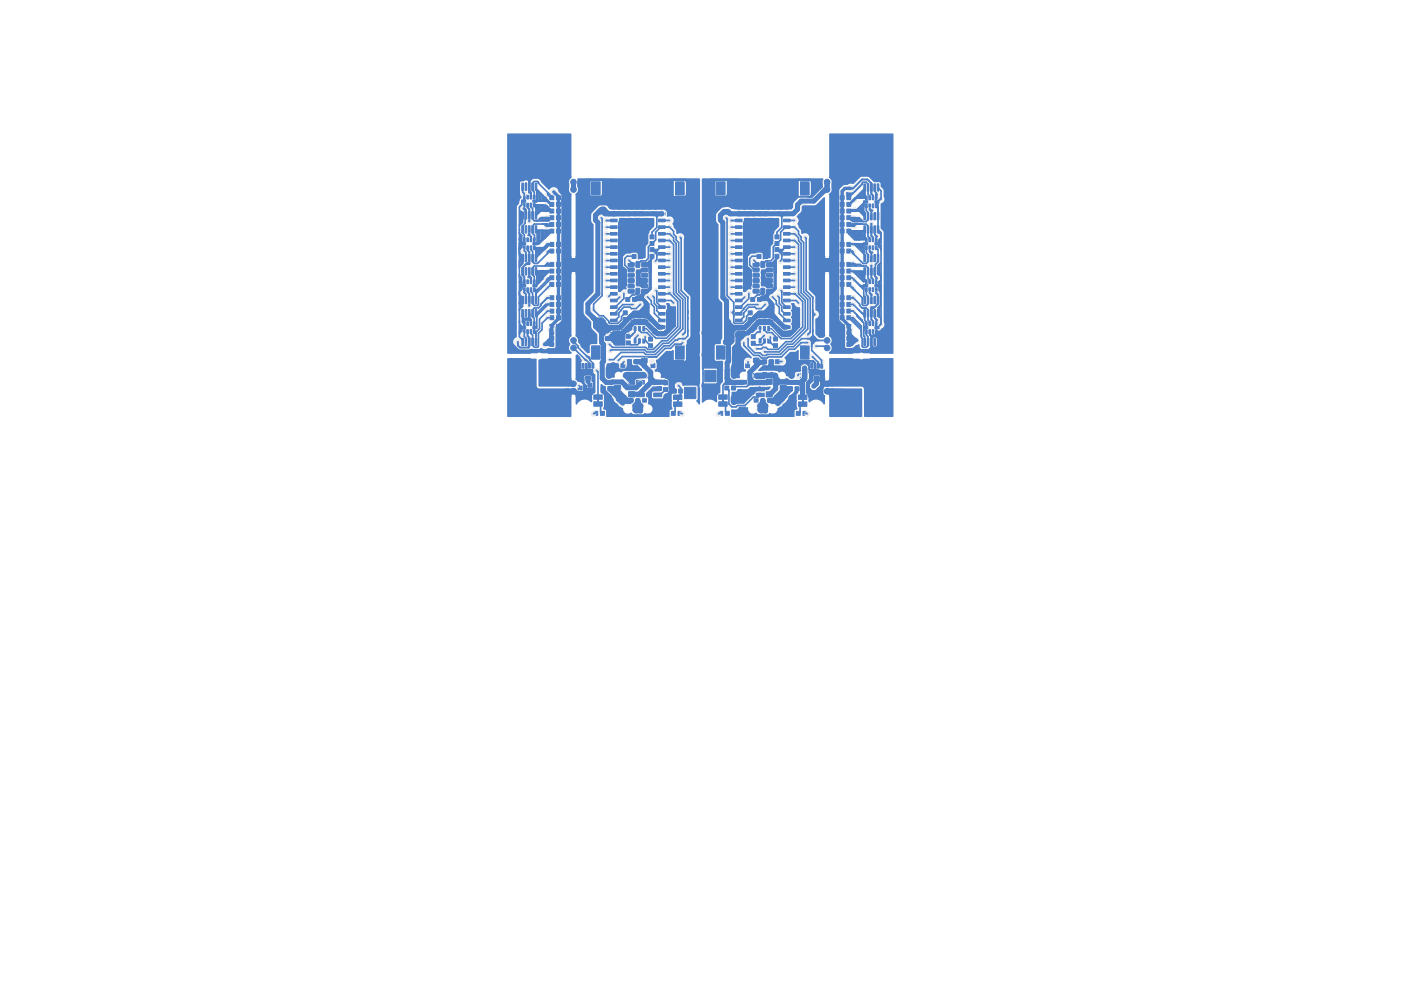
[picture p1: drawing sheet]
<svg xmlns="http://www.w3.org/2000/svg" width="210mm" height="148mm" viewBox="0 0 210 148" stroke-linecap="round" stroke-linejoin="round" font-family="sans-serif">
<g fill="#4d7fc4">
<path d="M120.2 59.9h.2v.9h-.2z"/>
<path d="M101.4 59.9h.3v.9h-.3z"/>
<path d="M89.5 59.9h.3v.9h-.3z"/>
<path d="M108.2 59.9h.3v.9h-.3z"/>
</g>
<g fill="#4d7fc4" stroke="#4d7fc4" stroke-width=".15">
<path d="M105.6 55.5h1.7v1.7h-1.7z"/>
<path d="M102.6 58.1h1.7v1.7h-1.7z"/>
<path d="M115.1 50.8h.3v.7h-.3z"/>
<path d="M114.4 50.8h.3v.7h-.3z"/>
<path d="M113.8 50.8h.3v.7h-.3z"/>
<path d="M113.8 49h.3v.6h-.3z"/>
<path d="M114.4 49h.3v.6h-.3z"/>
<path d="M115.1 49h.3v.6h-.3z"/>
<path d="M78.5 35.7h.2v.5h-.2z"/>
<path d="M79 35.7h.2v.5h-.2z"/>
<path d="M79.5 35.7h.2v.5h-.2z"/>
<path d="M80 35.7h.2v.5h-.2z"/>
<path d="M79.9 36.4h.6v.3h-.6z"/>
<path d="M80 36.9h.2v.5h-.2z"/>
<path d="M79.5 36.9h.2v.5h-.2z"/>
<path d="M79 36.9h.2v.5h-.2z"/>
<path d="M78.5 36.9h.2v.5h-.2z"/>
<path d="M78.2 36.4h.6v.3h-.6z"/>
<path d="M82.4 44.3h.6v.6h-.6z"/>
<path d="M83.4 44.3h.6v.6h-.6z"/>
<path d="M114.5 31.8h.6v.6h-.6z"/>
<path d="M114.5 30.8h.6v.6h-.6z"/>
<path d="M96.2 39.4h.8l.1 .5-.2 .1h-.7l-.1-.2z"/>
<path d="M96.2 40.2h.8l.1 .5-.2 .1h-.7l-.1-.2z"/>
<path d="M96.2 41h.8l.1 .5-.2 .1h-.7l-.1-.2z"/>
<path d="M96.2 41.8h.8l.1 .5-.2 .1h-.7l-.1-.2z"/>
<path d="M96.2 42.6h.8l.1 .5-.2 .1h-.7l-.1-.2z"/>
<path d="M96.2 43.4h.8l.1 .5-.2 .1h-.7l-.1-.2z"/>
<path d="M95.4 43.2h.4l.1 .1v.7l-.1 .1h-.5z"/>
<path d="M94.2 43.4h.8l.1 .5-.2 .1h-.7l-.1-.2z"/>
<path d="M94.2 42.6h.8l.1 .5-.2 .1h-.7l-.1-.2z"/>
<path d="M94.2 41.8h.8l.1 .5-.2 .1h-.7l-.1-.2z"/>
<path d="M94.2 41h.8l.1 .5-.2 .1h-.7l-.1-.2z"/>
<path d="M94.2 40.2h.8l.1 .5-.2 .1h-.7l-.1-.2z"/>
<path d="M94.2 39.4h.8l.1 .5-.2 .1h-.7l-.1-.2z"/>
<path d="M95.4 39.2h.4l.1 .1v.7l-.1 .1h-.5z"/>
<path d="M94.7 47.1h.6v.6h-.6z"/>
<path d="M94.7 48.1h.6v.6h-.6z"/>
<path d="M96.2 56h.8v.7h-.8z"/>
<path d="M96.2 53.7h.8v.7h-.8z"/>
<path d="M82.4 49.5h.6v.6h-.6z"/>
<path d="M83.4 49.5h.6v.6h-.6z"/>
<path d="M125.9 36.3h.6v.6h-.6z"/>
<path d="M126.9 36.3h.6v.6h-.6z"/>
<path d="M126.9 44.3h.6v.6h-.6z"/>
<path d="M125.9 44.3h.6v.6h-.6z"/>
<path d="M78.2 27.5h.3v1.1h-.3z"/>
<path d="M78.7 27.5h.3v1.1h-.3z"/>
<path d="M79.2 27.5h.3v1.1h-.3z"/>
<path d="M79.7 27.5h.3v1.1h-.3z"/>
<path d="M80.2 27.5h.3v1.1h-.3z"/>
<path d="M80.2 31.8h.3v1.1h-.3z"/>
<path d="M79.7 31.8h.3v1.1h-.3z"/>
<path d="M79.2 31.8h.3v1.1h-.3z"/>
<path d="M78.7 31.8h.3v1.1h-.3z"/>
<path d="M78.2 31.8h.3v1.1h-.3z"/>
<path d="M113.4 47.1h.6v.6h-.6z"/>
<path d="M113.4 48.1h.6v.6h-.6z"/>
<path d="M131.2 36.9h.3v.5h-.3z"/>
<path d="M130.7 36.9h.3v.5h-.3z"/>
<path d="M130.2 36.9h.3v.5h-.3z"/>
<path d="M129.7 36.9h.3v.5h-.3z"/>
<path d="M129.4 36.4h.7v.3h-.7z"/>
<path d="M129.7 35.7h.3v.5h-.3z"/>
<path d="M130.2 35.7h.3v.5h-.3z"/>
<path d="M130.7 35.7h.3v.5h-.3z"/>
<path d="M131.2 35.7h.3v.5h-.3z"/>
<path d="M131.1 36.4h.7v.3h-.7z"/>
<path d="M97.4 35.2h.6v.6h-.6z"/>
<path d="M97.4 36.2h.6v.6h-.6z"/>
<path d="M78.2 33.9h.3v1.1h-.3z"/>
<path d="M78.7 33.9h.3v1.1h-.3z"/>
<path d="M79.2 33.9h.3v1.1h-.3z"/>
<path d="M79.7 33.9h.3v1.1h-.3z"/>
<path d="M80.2 33.9h.3v1.1h-.3z"/>
<path d="M80.2 38.2h.3v1.1h-.3z"/>
<path d="M79.7 38.2h.3v1.1h-.3z"/>
<path d="M79.2 38.2h.3v1.1h-.3z"/>
<path d="M78.7 38.2h.3v1.1h-.3z"/>
<path d="M78.2 38.2h.3v1.1h-.3z"/>
<path d="M90 61.7h.6v.6h-.6z"/>
<path d="M89 61.7h.6v.6h-.6z"/>
<path d="M82.4 42.3h.6v.6h-.6z"/>
<path d="M83.4 42.3h.6v.6h-.6z"/>
<path d="M110.8 54.5h.6v.6h-.6z"/>
<path d="M111.8 54.5h.6v.6h-.6z"/>
<path d="M82.4 40.3h.6v.6h-.6z"/>
<path d="M83.4 40.3h.6v.6h-.6z"/>
<path d="M115.2 55.8h.6v.6h-.6z"/>
<path d="M115.2 54.8h.6v.6h-.6z"/>
<path d="M116.2 54.9h.6v.6h-.6z"/>
<path d="M116.2 53.9h.6v.6h-.6z"/>
<path d="M82.4 48.6h.6v.6h-.6z"/>
<path d="M83.4 48.6h.6v.6h-.6z"/>
<path d="M126.9 39.3h.6v.6h-.6z"/>
<path d="M125.9 39.3h.6v.6h-.6z"/>
<path d="M108.7 61.7h.6v.6h-.6z"/>
<path d="M107.7 61.7h.6v.6h-.6z"/>
<path d="M83.4 37.3h.6v.6h-.6z"/>
<path d="M82.4 37.3h.6v.6h-.6z"/>
<path d="M126.9 42.3h.6v.6h-.6z"/>
<path d="M125.9 42.3h.6v.6h-.6z"/>
<path d="M131.2 49.4h.3v.6h-.3z"/>
<path d="M130.7 49.4h.3v.6h-.3z"/>
<path d="M130.2 49.4h.3v.6h-.3z"/>
<path d="M129.7 49.4h.3v.6h-.3z"/>
<path d="M129.5 49h.6v.3h-.6z"/>
<path d="M129.7 48.2h.3v.6h-.3z"/>
<path d="M130.2 48.2h.3v.6h-.3z"/>
<path d="M130.7 48.2h.3v.6h-.3z"/>
<path d="M131.2 48.2h.3v.6h-.3z"/>
<path d="M131.1 49h.7v.3h-.7z"/>
<path d="M126.9 47.3h.6v.6h-.6z"/>
<path d="M125.9 47.3h.6v.6h-.6z"/>
<path d="M114.3 54.8h.6v.6h-.6z"/>
<path d="M114.3 55.8h.6v.6h-.6z"/>
<path d="M131.5 31.9h.2v1.1h-.2z"/>
<path d="M131 31.9h.2v1.1h-.2z"/>
<path d="M130.5 31.9h.2v1.1h-.2z"/>
<path d="M130 31.9h.2v1.1h-.2z"/>
<path d="M129.5 31.9h.2v1.1h-.2z"/>
<path d="M129.5 27.6h.2v1.1h-.2z"/>
<path d="M130 27.6h.2v1.1h-.2z"/>
<path d="M130.5 27.6h.2v1.1h-.2z"/>
<path d="M131 27.6h.2v1.1h-.2z"/>
<path d="M131.5 27.6h.2v1.1h-.2z"/>
<path d="M113.4 57h1.2v.6h-1.2z"/>
<path d="M113.4 58h1.2v.5h-1.2z"/>
<path d="M113.4 58.9h1.2v.6h-1.2z"/>
<path d="M110.8 58.9h1.2v.6h-1.2z"/>
<path d="M110.8 57h1.2v.6h-1.2z"/>
<path d="M82.4 50.4h.6v.6h-.6z"/>
<path d="M83.4 50.4h.6v.6h-.6z"/>
<path d="M78.5 29.3h.2v.5h-.2z"/>
<path d="M79 29.3h.2v.5h-.2z"/>
<path d="M79.5 29.3h.2v.5h-.2z"/>
<path d="M80 29.3h.2v.5h-.2z"/>
<path d="M79.9 30h.6v.3h-.6z"/>
<path d="M80 30.5h.2v.5h-.2z"/>
<path d="M79.5 30.5h.2v.5h-.2z"/>
<path d="M79 30.5h.2v.5h-.2z"/>
<path d="M78.5 30.5h.2v.5h-.2z"/>
<path d="M78.2 30h.6v.3h-.6z"/>
<path d="M97.2 51.6h.6v.6h-.6z"/>
<path d="M97.2 50.6h.6v.6h-.6z"/>
<path d="M95.8 31.8h.6v.6h-.6z"/>
<path d="M95.8 30.8h.6v.6h-.6z"/>
<path d="M119.7 60.3h1.2v.6h-1.2z"/>
<path d="M119.7 59.2h1.2v.7h-1.2z"/>
<path d="M126.9 40.3h.6v.6h-.6z"/>
<path d="M125.9 40.3h.6v.6h-.6z"/>
<path d="M86.6 58.9h.6v.6h-.6z"/>
<path d="M86.6 57.9h.6v.6h-.6z"/>
<path d="M113.6 31.8h.6v.6h-.6z"/>
<path d="M113.6 30.8h.6v.6h-.6z"/>
<path d="M131.2 43.1h.3v.6h-.3z"/>
<path d="M130.7 43.1h.3v.6h-.3z"/>
<path d="M130.2 43.1h.3v.6h-.3z"/>
<path d="M129.7 43.1h.3v.6h-.3z"/>
<path d="M129.4 42.7h.7v.3h-.7z"/>
<path d="M129.7 41.9h.3v.6h-.3z"/>
<path d="M130.2 41.9h.3v.6h-.3z"/>
<path d="M130.7 41.9h.3v.6h-.3z"/>
<path d="M131.2 41.9h.3v.6h-.3z"/>
<path d="M131.1 42.7h.7v.3h-.7z"/>
<path d="M126.9 41.3h.6v.6h-.6z"/>
<path d="M125.9 41.3h.6v.6h-.6z"/>
<path d="M98.6 54.5h.6v.6h-.6z"/>
<path d="M97.6 54.5h.6v.6h-.6z"/>
<path d="M96.5 47.1h.6v.6h-.6z"/>
<path d="M96.5 48.1h.6v.6h-.6z"/>
<path d="M78.2 46.4h.3v1.1h-.3z"/>
<path d="M78.7 46.4h.3v1.1h-.3z"/>
<path d="M79.2 46.4h.3v1.1h-.3z"/>
<path d="M79.7 46.4h.3v1.1h-.3z"/>
<path d="M80.2 46.4h.3v1.1h-.3z"/>
<path d="M80.2 50.7h.3v1.1h-.3z"/>
<path d="M79.7 50.7h.3v1.1h-.3z"/>
<path d="M79.2 50.7h.3v1.1h-.3z"/>
<path d="M78.7 50.7h.3v1.1h-.3z"/>
<path d="M78.2 50.7h.3v1.1h-.3z"/>
<path d="M82.4 46.3h.6v.6h-.6z"/>
<path d="M83.4 46.3h.6v.6h-.6z"/>
<path d="M101.7 58.3h.6v.6h-.6z"/>
<path d="M100.7 58.3h.6v.6h-.6z"/>
<path d="M125.9 32.3h.6v.6h-.6z"/>
<path d="M126.9 32.3h.6v.6h-.6z"/>
<path d="M109.7 57.9h.5v.6h-.5z"/>
<path d="M108.7 57.9h.5v.6h-.5z"/>
<path d="M131.2 30.6h.3v.6h-.3z"/>
<path d="M130.7 30.6h.3v.6h-.3z"/>
<path d="M130.2 30.6h.3v.6h-.3z"/>
<path d="M129.7 30.6h.3v.6h-.3z"/>
<path d="M129.5 30.1h.6v.3h-.6z"/>
<path d="M129.7 29.4h.3v.6h-.3z"/>
<path d="M130.2 29.4h.3v.6h-.3z"/>
<path d="M130.7 29.4h.3v.6h-.3z"/>
<path d="M131.2 29.4h.3v.6h-.3z"/>
<path d="M131.1 30.1h.7v.3h-.7z"/>
<path d="M115.9 51.5h.6v.6h-.6z"/>
<path d="M115.9 50.5h.6v.6h-.6z"/>
<path d="M125.9 29.3h.6v.6h-.6z"/>
<path d="M126.9 29.3h.6v.6h-.6z"/>
<path d="M88.7 56.5h.3v.7h-.3z"/>
<path d="M88.2 56.5h.3v.7h-.3z"/>
<path d="M87.7 56.5h.3v.7h-.3z"/>
<path d="M87.2 56.5h.3v.7h-.3z"/>
<path d="M87.2 54.5h.3v.7h-.3z"/>
<path d="M87.7 54.5h.3v.7h-.3z"/>
<path d="M88.2 54.5h.3v.7h-.3z"/>
<path d="M88.7 54.5h.3v.7h-.3z"/>
<path d="M87.4 55.5h1.4v.8h-1.4z"/>
<path d="M115 59.8h.6v.5h-.6z"/>
<path d="M114 59.8h.6v.5h-.6z"/>
<path d="M113 59.8h.6v.5h-.6z"/>
<path d="M116.9 61.1h1v.7h-1z"/>
<path d="M110.8 61.1h1v.7h-1z"/>
<path d="M93.9 50.1h.6v.6h-.6z"/>
<path d="M93.9 51.1h.6v.6h-.6z"/>
<path d="M114.3 53.9h.6v.6h-.6z"/>
<path d="M115.3 53.9h.6v.6h-.6z"/>
<path d="M113.5 44.6h.6v.6h-.6z"/>
<path d="M112.5 44.6h.6v.6h-.6z"/>
<path d="M94.1 54.8h.6v.6h-.6z"/>
<path d="M94.1 55.8h.6v.6h-.6z"/>
<path d="M100.9 60.3h1.3v.6h-1.3z"/>
<path d="M100.9 59.2h1.3v.7h-1.3z"/>
<path d="M96.3 59.8h.6v.5h-.6z"/>
<path d="M95.3 59.8h.6v.5h-.6z"/>
<path d="M94.3 59.8h.6v.5h-.6z"/>
<path d="M98.2 61.1h1v.7h-1z"/>
<path d="M92.1 61.1h1v.7h-1z"/>
<path d="M83.4 29.3h.6v.6h-.6z"/>
<path d="M82.4 29.3h.6v.6h-.6z"/>
<path d="M78.5 42h.2v.5h-.2z"/>
<path d="M79 42h.2v.5h-.2z"/>
<path d="M79.5 42h.2v.5h-.2z"/>
<path d="M80 42h.2v.5h-.2z"/>
<path d="M79.9 42.7h.6v.3h-.6z"/>
<path d="M80 43.2h.2v.5h-.2z"/>
<path d="M79.5 43.2h.2v.5h-.2z"/>
<path d="M79 43.2h.2v.5h-.2z"/>
<path d="M78.5 43.2h.2v.5h-.2z"/>
<path d="M78.2 42.7h.6v.3h-.6z"/>
<path d="M95 55.8h.6v.6h-.6z"/>
<path d="M95 54.8h.6v.6h-.6z"/>
<path d="M82.4 41.3h.6v.6h-.6z"/>
<path d="M83.4 41.3h.6v.6h-.6z"/>
<path d="M82.4 39.3h.6v.6h-.6z"/>
<path d="M83.4 39.3h.6v.6h-.6z"/>
<path d="M100.6 61.7h.6v.6h-.6z"/>
<path d="M101.6 61.7h.6v.6h-.6z"/>
<path d="M116.2 35.2h.6v.6h-.6z"/>
<path d="M116.2 36.2h.6v.6h-.6z"/>
<path d="M126.9 51.4h.6v.6h-.6z"/>
<path d="M125.9 51.4h.6v.6h-.6z"/>
<path d="M95 53.9h.6v.6h-.6z"/>
<path d="M94 53.9h.6v.6h-.6z"/>
<path d="M114.9 39.4h.8l.1 .5-.1 .1h-.7l-.1-.2z"/>
<path d="M114.9 40.2h.8l.1 .5-.1 .1h-.7l-.1-.2z"/>
<path d="M114.9 41h.8l.1 .5-.1 .1h-.7l-.1-.2z"/>
<path d="M114.9 41.8h.8l.1 .5-.1 .1h-.7l-.1-.2z"/>
<path d="M114.9 42.6h.8l.1 .5-.1 .1h-.7l-.1-.2z"/>
<path d="M114.9 43.4h.8l.1 .5-.1 .1h-.7l-.1-.2z"/>
<path d="M114.1 43.2h.4l.1 .1v.7l-.1 .1h-.4z"/>
<path d="M112.9 43.4h.8l.1 .5-.1 .1h-.7l-.1-.2z"/>
<path d="M112.9 42.6h.8l.1 .5-.1 .1h-.7l-.1-.2z"/>
<path d="M112.9 41.8h.8l.1 .5-.1 .1h-.7l-.1-.2z"/>
<path d="M112.9 41h.8l.1 .5-.1 .1h-.7l-.1-.2z"/>
<path d="M112.9 40.2h.8l.1 .5-.1 .1h-.7l-.1-.2z"/>
<path d="M112.9 39.4h.8l.1 .5-.1 .1h-.7l-.1-.2z"/>
<path d="M114.1 39.2h.4l.1 .1v.7l-.1 .1h-.4z"/>
<path d="M126.9 49.6h.6v.6h-.6z"/>
<path d="M125.9 49.6h.6v.6h-.6z"/>
<path d="M82.4 47.3h.6v.6h-.6z"/>
<path d="M83.4 47.3h.6v.6h-.6z"/>
<path d="M114.3 47.1h.6v.6h-.6z"/>
<path d="M114.3 48.1h.6v.6h-.6z"/>
<path d="M83.4 30.3h.6v.6h-.6z"/>
<path d="M82.4 30.3h.6v.6h-.6z"/>
<path d="M125.9 33.3h.6v.6h-.6z"/>
<path d="M126.9 33.3h.6v.6h-.6z"/>
<path d="M89 60.3h1.3v.6h-1.3z"/>
<path d="M89 59.2h1.3v.7h-1.3z"/>
<path d="M119.4 55h.6v.6h-.6z"/>
<path d="M119.4 56h.6v.6h-.6z"/>
<path d="M117.4 30.9h1v.4h-1z"/>
<path d="M117.4 31.9h1v.4h-1z"/>
<path d="M117.4 32.9h1v.4h-1z"/>
<path d="M117.4 33.9h1v.4h-1z"/>
<path d="M117.4 34.9h1v.4h-1z"/>
<path d="M117.4 35.9h1v.4h-1z"/>
<path d="M117.4 36.9h1v.4h-1z"/>
<path d="M117.4 37.9h1v.4h-1z"/>
<path d="M117.4 38.9h1v.4h-1z"/>
<path d="M117.4 39.9h1v.4h-1z"/>
<path d="M117.4 40.9h1v.4h-1z"/>
<path d="M117.4 41.9h1v.4h-1z"/>
<path d="M117.4 42.9h1v.4h-1z"/>
<path d="M117.4 43.9h1v.4h-1z"/>
<path d="M117.4 44.9h1v.4h-1z"/>
<path d="M117.4 45.9h1v.4h-1z"/>
<path d="M117.4 46.9h1v.4h-1z"/>
<path d="M117.4 47.9h1v.4h-1z"/>
<path d="M117.4 48.9h1v.4h-1z"/>
<path d="M117.4 49.9h1v.4h-1z"/>
<path d="M120 27.3h1.3v2h-1.3z"/>
<path d="M120 51.9h1.3v2h-1.3z"/>
<path d="M94.9 31.8h.6v.6h-.6z"/>
<path d="M94.9 30.8h.6v.6h-.6z"/>
<path d="M114.8 58.7h1v.8h-1z"/>
<path d="M114.8 56.8h1v.8h-1z"/>
<path d="M116.9 57.8h.9v.8h-.9z"/>
<path d="M94.2 56.8h.9v.8h-.9z"/>
<path d="M94.2 58.7h.9v.8h-.9z"/>
<path d="M92.1 57.8h.9v.8h-.9z"/>
<path d="M97.4 38.1h.6v.6h-.6z"/>
<path d="M97.4 37.1h.6v.6h-.6z"/>
<path d="M83.4 31.3h.6v.6h-.6z"/>
<path d="M82.4 31.3h.6v.6h-.6z"/>
<path d="M92.1 54.5h.6v.6h-.6z"/>
<path d="M93.1 54.5h.6v.6h-.6z"/>
<path d="M126.9 45.3h.6v.6h-.6z"/>
<path d="M125.9 45.3h.6v.6h-.6z"/>
<path d="M83.4 36.3h.6v.6h-.6z"/>
<path d="M82.4 36.3h.6v.6h-.6z"/>
<path d="M113.5 38.2h.6v.6h-.6z"/>
<path d="M114.5 38.2h.6v.6h-.6z"/>
<path d="M131.5 38.2h.2v1.1h-.2z"/>
<path d="M131 38.2h.2v1.1h-.2z"/>
<path d="M130.5 38.2h.2v1.1h-.2z"/>
<path d="M130 38.2h.2v1.1h-.2z"/>
<path d="M129.5 38.2h.2v1.1h-.2z"/>
<path d="M129.5 33.9h.2v1.1h-.2z"/>
<path d="M130 33.9h.2v1.1h-.2z"/>
<path d="M130.5 33.9h.2v1.1h-.2z"/>
<path d="M131 33.9h.2v1.1h-.2z"/>
<path d="M131.5 33.9h.2v1.1h-.2z"/>
<path d="M112.2 47.6h.6v.6h-.6z"/>
<path d="M112.2 46.6h.6v.6h-.6z"/>
<path d="M99.5 57.1h.6v.6h-.6z"/>
<path d="M99.5 58.1h.6v.6h-.6z"/>
<path d="M98 57h1.2v.6h-1.2z"/>
<path d="M98 58h1.2v.5h-1.2z"/>
<path d="M98 58.9h1.2v.6h-1.2z"/>
<path d="M95.4 58.9h1.2v.6h-1.2z"/>
<path d="M95.4 57h1.2v.6h-1.2z"/>
<path d="M94.7 38.2h.6v.6h-.6z"/>
<path d="M95.7 38.2h.6v.6h-.6z"/>
<path d="M78.5 48.2h.2v.6h-.2z"/>
<path d="M79 48.2h.2v.6h-.2z"/>
<path d="M79.5 48.2h.2v.6h-.2z"/>
<path d="M80 48.2h.2v.6h-.2z"/>
<path d="M79.9 49h.6v.3h-.6z"/>
<path d="M80 49.4h.2v.6h-.2z"/>
<path d="M79.5 49.4h.2v.6h-.2z"/>
<path d="M79 49.4h.2v.6h-.2z"/>
<path d="M78.5 49.4h.2v.6h-.2z"/>
<path d="M78.2 49h.6v.3h-.6z"/>
<path d="M110.2 49.9h1v.4h-1z"/>
<path d="M110.2 48.9h1v.4h-1z"/>
<path d="M110.2 47.9h1v.4h-1z"/>
<path d="M110.2 46.9h1v.4h-1z"/>
<path d="M110.2 45.9h1v.4h-1z"/>
<path d="M110.2 44.9h1v.4h-1z"/>
<path d="M110.2 43.9h1v.4h-1z"/>
<path d="M110.2 42.9h1v.4h-1z"/>
<path d="M110.2 41.9h1v.4h-1z"/>
<path d="M110.2 40.9h1v.4h-1z"/>
<path d="M110.2 39.9h1v.4h-1z"/>
<path d="M110.2 38.9h1v.4h-1z"/>
<path d="M110.2 37.9h1v.4h-1z"/>
<path d="M110.2 36.9h1v.4h-1z"/>
<path d="M110.2 35.9h1v.4h-1z"/>
<path d="M110.2 34.9h1v.4h-1z"/>
<path d="M110.2 33.9h1v.4h-1z"/>
<path d="M110.2 32.9h1v.4h-1z"/>
<path d="M110.2 31.9h1v.4h-1z"/>
<path d="M110.2 30.9h1v.4h-1z"/>
<path d="M107.4 51.9h1.3v2h-1.3z"/>
<path d="M107.4 27.3h1.3v2h-1.3z"/>
<path d="M119.4 61.7h.6v.6h-.6z"/>
<path d="M120.4 61.7h.6v.6h-.6z"/>
<path d="M126.9 50.5h.6v.6h-.6z"/>
<path d="M125.9 50.5h.6v.6h-.6z"/>
<path d="M126.9 46.3h.6v.6h-.6z"/>
<path d="M125.9 46.3h.6v.6h-.6z"/>
<path d="M93.4 47.6h.6v.6h-.6z"/>
<path d="M93.4 46.6h.6v.6h-.6z"/>
<path d="M115.2 47.1h.6v.6h-.6z"/>
<path d="M115.2 48.1h.6v.6h-.6z"/>
<path d="M125.9 37.3h.6v.6h-.6z"/>
<path d="M126.9 37.3h.6v.6h-.6z"/>
<path d="M91.5 49.9h1v.4h-1z"/>
<path d="M91.5 48.9h1v.4h-1z"/>
<path d="M91.5 47.9h1v.4h-1z"/>
<path d="M91.5 46.9h1v.4h-1z"/>
<path d="M91.5 45.9h1v.4h-1z"/>
<path d="M91.5 44.9h1v.4h-1z"/>
<path d="M91.5 43.9h1v.4h-1z"/>
<path d="M91.5 42.9h1v.4h-1z"/>
<path d="M91.5 41.9h1v.4h-1z"/>
<path d="M91.5 40.9h1v.4h-1z"/>
<path d="M91.5 39.9h1v.4h-1z"/>
<path d="M91.5 38.9h1v.4h-1z"/>
<path d="M91.5 37.9h1v.4h-1z"/>
<path d="M91.5 36.9h1v.4h-1z"/>
<path d="M91.5 35.9h1v.4h-1z"/>
<path d="M91.5 34.9h1v.4h-1z"/>
<path d="M91.5 33.9h1v.4h-1z"/>
<path d="M91.5 32.9h1v.4h-1z"/>
<path d="M91.5 31.9h1v.4h-1z"/>
<path d="M91.5 30.9h1v.4h-1z"/>
<path d="M88.7 51.9h1.3v2h-1.3z"/>
<path d="M88.7 27.3h1.3v2h-1.3z"/>
<path d="M125.9 30.3h.6v.6h-.6z"/>
<path d="M126.9 30.3h.6v.6h-.6z"/>
<path d="M123 56.5h.3v.7h-.3z"/>
<path d="M122.5 56.5h.3v.7h-.3z"/>
<path d="M122 56.5h.3v.7h-.3z"/>
<path d="M121.5 56.5h.3v.7h-.3z"/>
<path d="M121.5 54.5h.3v.7h-.3z"/>
<path d="M122 54.5h.3v.7h-.3z"/>
<path d="M122.5 54.5h.3v.7h-.3z"/>
<path d="M123 54.5h.3v.7h-.3z"/>
<path d="M121.7 55.5h1.4v.8h-1.4z"/>
<path d="M83.4 33.3h.6v.6h-.6z"/>
<path d="M82.4 33.3h.6v.6h-.6z"/>
<path d="M112.6 50.2h.6v.6h-.6z"/>
<path d="M112.6 51.2h.6v.6h-.6z"/>
<path d="M83.4 34.3h.6v.6h-.6z"/>
<path d="M82.4 34.3h.6v.6h-.6z"/>
<path d="M88.1 57.5h.6v.6h-.6z"/>
<path d="M88.1 58.5h.6v.6h-.6z"/>
<path d="M131.5 44.4h.2v1.1h-.2z"/>
<path d="M131 44.4h.2v1.1h-.2z"/>
<path d="M130.5 44.4h.2v1.1h-.2z"/>
<path d="M130 44.4h.2v1.1h-.2z"/>
<path d="M129.5 44.4h.2v1.1h-.2z"/>
<path d="M129.5 40.1h.2v1.1h-.2z"/>
<path d="M130 40.1h.2v1.1h-.2z"/>
<path d="M130.5 40.1h.2v1.1h-.2z"/>
<path d="M131 40.1h.2v1.1h-.2z"/>
<path d="M131.5 40.1h.2v1.1h-.2z"/>
<path d="M116.2 38.1h.6v.6h-.6z"/>
<path d="M116.2 37.1h.6v.6h-.6z"/>
<path d="M125.9 31.3h.6v.6h-.6z"/>
<path d="M126.9 31.3h.6v.6h-.6z"/>
<path d="M91.1 57.9h.6v.6h-.6z"/>
<path d="M90.1 57.9h.6v.6h-.6z"/>
<path d="M131.5 50.7h.2v1.1h-.2z"/>
<path d="M131 50.7h.2v1.1h-.2z"/>
<path d="M130.5 50.7h.2v1.1h-.2z"/>
<path d="M130 50.7h.2v1.1h-.2z"/>
<path d="M129.5 50.7h.2v1.1h-.2z"/>
<path d="M129.5 46.4h.2v1.1h-.2z"/>
<path d="M130 46.4h.2v1.1h-.2z"/>
<path d="M130.5 46.4h.2v1.1h-.2z"/>
<path d="M131 46.4h.2v1.1h-.2z"/>
<path d="M131.5 46.4h.2v1.1h-.2z"/>
<path d="M118.2 58h.6v.6h-.6z"/>
<path d="M119.2 58h.6v.6h-.6z"/>
<path d="M98.7 30.9h1v.4h-1z"/>
<path d="M98.7 31.9h1v.4h-1z"/>
<path d="M98.7 32.9h1v.4h-1z"/>
<path d="M98.7 33.9h1v.4h-1z"/>
<path d="M98.7 34.9h1v.4h-1z"/>
<path d="M98.7 35.9h1v.4h-1z"/>
<path d="M98.7 36.9h1v.4h-1z"/>
<path d="M98.7 37.9h1v.4h-1z"/>
<path d="M98.7 38.9h1v.4h-1z"/>
<path d="M98.7 39.9h1v.4h-1z"/>
<path d="M98.7 40.9h1v.4h-1z"/>
<path d="M98.7 41.9h1v.4h-1z"/>
<path d="M98.7 42.9h1v.4h-1z"/>
<path d="M98.7 43.9h1v.4h-1z"/>
<path d="M98.7 44.9h1v.4h-1z"/>
<path d="M98.7 45.9h1v.4h-1z"/>
<path d="M98.7 46.9h1v.4h-1z"/>
<path d="M98.7 47.9h1v.4h-1z"/>
<path d="M98.7 48.9h1v.4h-1z"/>
<path d="M98.7 49.9h1v.4h-1z"/>
<path d="M101.3 27.3h1.3v2h-1.3z"/>
<path d="M101.3 51.9h1.3v2h-1.3z"/>
<path d="M82.4 51.3h.6v.6h-.6z"/>
<path d="M83.4 51.3h.6v.6h-.6z"/>
<path d="M83.4 32.3h.6v.6h-.6z"/>
<path d="M82.4 32.3h.6v.6h-.6z"/>
<path d="M96.3 50.8h.3v.7h-.3z"/>
<path d="M95.7 50.8h.3v.7h-.3z"/>
<path d="M95 50.8h.3v.7h-.3z"/>
<path d="M95 49h.3v.6h-.3z"/>
<path d="M95.7 49h.3v.6h-.3z"/>
<path d="M96.3 49h.3v.6h-.3z"/>
<path d="M82.4 45.3h.6v.6h-.6z"/>
<path d="M83.4 45.3h.6v.6h-.6z"/>
<path d="M126.9 48.7h.6v.6h-.6z"/>
<path d="M125.9 48.7h.6v.6h-.6z"/>
<path d="M112.9 56h.9v.6h-.9z"/>
<path d="M112.9 53.7h.9v.6h-.9z"/>
<path d="M125.9 34.3h.6v.6h-.6z"/>
<path d="M126.9 34.3h.6v.6h-.6z"/>
<path d="M95.6 47.1h.6v.6h-.6z"/>
<path d="M95.6 48.1h.6v.6h-.6z"/>
<path d="M94.8 44.6h.6v.6h-.6z"/>
<path d="M93.8 44.6h.6v.6h-.6z"/>
<path d="M107.7 60.3h1.3v.6h-1.3z"/>
<path d="M107.7 59.2h1.3v.7h-1.3z"/>
<path d="M78.2 40.1h.3v1.1h-.3z"/>
<path d="M78.7 40.1h.3v1.1h-.3z"/>
<path d="M79.2 40.1h.3v1.1h-.3z"/>
<path d="M79.7 40.1h.3v1.1h-.3z"/>
<path d="M80.2 40.1h.3v1.1h-.3z"/>
<path d="M80.2 44.4h.3v1.1h-.3z"/>
<path d="M79.7 44.4h.3v1.1h-.3z"/>
<path d="M79.2 44.4h.3v1.1h-.3z"/>
<path d="M78.7 44.4h.3v1.1h-.3z"/>
<path d="M78.2 44.4h.3v1.1h-.3z"/>
<circle cx="86" cy="57.6" r=".43"/>
<circle cx="86" cy="58.7" r=".43"/>
<circle cx="124" cy="28.4" r=".42"/>
<circle cx="124" cy="27.3" r=".42"/>
<circle cx="106.5" cy="58.9" r=".85"/>
<circle cx="124" cy="52.2" r=".42"/>
<circle cx="124" cy="51.1" r=".42"/>
<circle cx="124" cy="58.7" r=".42"/>
<circle cx="124" cy="57.6" r=".42"/>
<circle cx="86" cy="28.4" r=".43"/>
<circle cx="86" cy="27.3" r=".43"/>
<circle cx="124" cy="40.3" r=".42"/>
<circle cx="124" cy="39.2" r=".42"/>
<circle cx="86" cy="52.2" r=".43"/>
<circle cx="86" cy="51.1" r=".43"/>
<circle cx="103.5" cy="56.4" r=".85"/>
<circle cx="86" cy="40.3" r=".43"/>
<circle cx="86" cy="39.2" r=".43"/>
</g>
<path d="M91.3 55.2v1.1M91.3 59.7v.6M99.9 55.2v1.1M99.9 59.7v.6M110 55.2v1.1M110 59.7v.6M118.7 55.2v1.1M118.7 59.7v.6" fill="none" stroke="#4d7fc4" stroke-width="1"/>
<g fill="#ececec" stroke="#ececec" stroke-width=".15">
<circle cx="82.1" cy="47.7" r=".35"/>
<circle cx="82.1" cy="36.6" r=".35"/>
<circle cx="82.1" cy="35.1" r=".35"/>
<circle cx="81.9" cy="33.9" r=".35"/>
<circle cx="82.1" cy="32.7" r=".35"/>
<circle cx="81.9" cy="31.5" r=".35"/>
<circle cx="82" cy="30.2" r=".35"/>
<circle cx="82.1" cy="29.2" r=".35"/>
<circle cx="82.1" cy="46.6" r=".35"/>
<circle cx="82.1" cy="45.6" r=".35"/>
<circle cx="82.1" cy="44.6" r=".35"/>
<circle cx="82.1" cy="43.1" r=".35"/>
<circle cx="81.9" cy="41.9" r=".35"/>
<circle cx="82.1" cy="40.7" r=".35"/>
<circle cx="82.1" cy="39.5" r=".35"/>
<circle cx="82.1" cy="37.8" r=".35"/>
<circle cx="78.5" cy="44" r=".35"/>
<circle cx="78.5" cy="50.2" r=".35"/>
<circle cx="94.3" cy="39" r=".35"/>
<circle cx="78.5" cy="31.3" r=".35"/>
<circle cx="98.2" cy="39.2" r=".35"/>
<circle cx="78.5" cy="37.7" r=".35"/>
<circle cx="88.2" cy="53.5" r=".27"/>
<circle cx="100.4" cy="37.1" r=".35"/>
<circle cx="91.3" cy="53.9" r=".27"/>
<circle cx="102" cy="35.6" r=".35"/>
<circle cx="101.5" cy="51" r=".35"/>
<circle cx="87.7" cy="54" r=".28"/>
<circle cx="102.3" cy="51.4" r=".35"/>
<circle cx="92.7" cy="54.1" r=".3"/>
<circle cx="102.4" cy="50.2" r=".35"/>
<circle cx="78.1" cy="49.1" r=".35"/>
<circle cx="78.6" cy="29" r=".35"/>
<circle cx="100.4" cy="34.1" r=".35"/>
<circle cx="82.2" cy="54.3" r=".45"/>
<circle cx="95.1" cy="60.8" r=".45"/>
<circle cx="95.6" cy="60.1" r=".45"/>
<circle cx="95.9" cy="61.6" r=".35"/>
<circle cx="95.2" cy="61.6" r=".35"/>
<circle cx="96.1" cy="60.9" r=".45"/>
<circle cx="81.3" cy="54.3" r=".45"/>
<circle cx="84" cy="54.3" r=".45"/>
<circle cx="83.1" cy="54.3" r=".45"/>
<circle cx="91.4" cy="49.3" r=".45"/>
<circle cx="90.5" cy="31.4" r=".45"/>
<circle cx="77.6" cy="51.3" r=".45"/>
<circle cx="90" cy="49.7" r=".35"/>
<circle cx="89.8" cy="48.1" r=".45"/>
<circle cx="79.3" cy="33.2" r=".35"/>
<circle cx="82.6" cy="49.4" r=".45"/>
<circle cx="90.6" cy="49.3" r=".35"/>
<circle cx="91.1" cy="32.1" r=".45"/>
<circle cx="79.3" cy="45.9" r=".35"/>
<circle cx="90.9" cy="49.9" r=".35"/>
<circle cx="83" cy="28.8" r=".45"/>
<circle cx="79.3" cy="39.6" r=".35"/>
<circle cx="92" cy="32.1" r=".45"/>
<circle cx="99.2" cy="32.1" r=".45"/>
<circle cx="89.9" cy="49" r=".45"/>
<circle cx="96" cy="57.5" r=".35"/>
<circle cx="81.7" cy="51.7" r=".45"/>
<circle cx="101.7" cy="57.8" r=".35"/>
<circle cx="94.5" cy="36.5" r=".45"/>
<circle cx="93.3" cy="34.2" r=".45"/>
<circle cx="96.8" cy="33" r=".45"/>
<circle cx="100.3" cy="48.3" r=".45"/>
<circle cx="81.3" cy="62" r=".45"/>
<circle cx="97.4" cy="31" r=".45"/>
<circle cx="92" cy="31" r=".45"/>
<circle cx="87" cy="27.2" r=".45"/>
<circle cx="88" cy="49.9" r=".45"/>
<circle cx="101" cy="47.8" r=".35"/>
<circle cx="88.1" cy="52.5" r=".45"/>
<circle cx="88.7" cy="58.7" r=".45"/>
<circle cx="82.2" cy="62" r=".45"/>
<circle cx="79.6" cy="41.7" r=".28"/>
<circle cx="94.5" cy="34.2" r=".45"/>
<circle cx="93.3" cy="37.7" r=".45"/>
<circle cx="98.3" cy="31" r=".45"/>
<circle cx="89.2" cy="50.8" r=".45"/>
<circle cx="95.7" cy="42.6" r=".45"/>
<circle cx="104.4" cy="49.9" r=".45"/>
<circle cx="104.4" cy="50.8" r=".45"/>
<circle cx="95.7" cy="41.7" r=".4"/>
<circle cx="86.7" cy="59.8" r=".35"/>
<circle cx="101" cy="46.9" r=".35"/>
<circle cx="104.4" cy="53.2" r=".45"/>
<circle cx="93.1" cy="62" r=".45"/>
<circle cx="94.7" cy="31" r=".45"/>
<circle cx="92.9" cy="31" r=".45"/>
<circle cx="92.5" cy="50.8" r=".4"/>
<circle cx="98.8" cy="50" r=".4"/>
<circle cx="95.6" cy="37.6" r=".45"/>
<circle cx="93.3" cy="42.3" r=".45"/>
<circle cx="93.8" cy="31" r=".45"/>
<circle cx="100.3" cy="47.4" r=".45"/>
<circle cx="93.3" cy="51.2" r=".45"/>
<circle cx="93.3" cy="41.1" r=".45"/>
<circle cx="88.1" cy="27.2" r=".45"/>
<circle cx="87.2" cy="47.2" r=".45"/>
<circle cx="98.1" cy="49.7" r=".35"/>
<circle cx="100.3" cy="49.2" r=".45"/>
<circle cx="79.3" cy="47.7" r=".28"/>
<circle cx="84" cy="62" r=".45"/>
<circle cx="104.3" cy="27.2" r=".45"/>
<circle cx="96.8" cy="35.3" r=".45"/>
<circle cx="79.3" cy="35.1" r=".28"/>
<circle cx="87.2" cy="48.2" r=".45"/>
<circle cx="96.5" cy="31" r=".45"/>
<circle cx="79.6" cy="35.5" r=".28"/>
<circle cx="84.2" cy="28.7" r=".45"/>
<circle cx="79.3" cy="41.4" r=".28"/>
<circle cx="95.6" cy="31" r=".45"/>
<circle cx="95.6" cy="34.2" r=".45"/>
<circle cx="79.6" cy="48" r=".28"/>
<circle cx="87.4" cy="51.8" r=".45"/>
<circle cx="94.5" cy="33" r=".45"/>
<circle cx="83.1" cy="62" r=".45"/>
<circle cx="104.4" cy="57.5" r=".45"/>
<circle cx="91" cy="50.8" r=".35"/>
<circle cx="102.5" cy="57.5" r=".45"/>
<circle cx="93.3" cy="35.3" r=".45"/>
<circle cx="94.5" cy="37.7" r=".45"/>
<circle cx="92.5" cy="51.5" r=".35"/>
<circle cx="93.3" cy="33" r=".45"/>
<circle cx="95.6" cy="35.3" r=".7"/>
<circle cx="88.3" cy="51.4" r=".45"/>
<circle cx="98.1" cy="62" r=".45"/>
<circle cx="98" cy="58.3" r=".45"/>
<circle cx="99.3" cy="31" r=".45"/>
<circle cx="86.8" cy="54" r=".45"/>
<circle cx="103.1" cy="27.2" r=".45"/>
<circle cx="94.5" cy="35.3" r=".45"/>
<circle cx="96.8" cy="34.2" r=".45"/>
<circle cx="95.7" cy="40.7" r=".45"/>
<circle cx="86.9" cy="59.1" r=".45"/>
<circle cx="95.6" cy="36.5" r=".45"/>
<circle cx="97.4" cy="58.9" r=".45"/>
<circle cx="103.5" cy="53.2" r=".45"/>
<circle cx="92.3" cy="60.8" r=".45"/>
<circle cx="101" cy="48.7" r=".35"/>
<circle cx="88.1" cy="48.2" r=".45"/>
<circle cx="91.7" cy="50.4" r=".45"/>
<circle cx="93.3" cy="36.5" r=".45"/>
<circle cx="83.6" cy="49.4" r=".45"/>
<circle cx="81.7" cy="26.4" r=".45"/>
<circle cx="96.8" cy="36.5" r=".45"/>
<circle cx="95.6" cy="33" r=".45"/>
<circle cx="97.6" cy="49.2" r=".35"/>
<circle cx="127.9" cy="47.7" r=".35"/>
<circle cx="127.9" cy="36.6" r=".35"/>
<circle cx="127.8" cy="35.1" r=".35"/>
<circle cx="128" cy="33.9" r=".35"/>
<circle cx="127.9" cy="32.7" r=".35"/>
<circle cx="128.1" cy="31.5" r=".35"/>
<circle cx="128" cy="30.1" r=".35"/>
<circle cx="127" cy="29" r=".35"/>
<circle cx="127.9" cy="46.6" r=".35"/>
<circle cx="127.9" cy="45.6" r=".35"/>
<circle cx="127.9" cy="44.6" r=".35"/>
<circle cx="127.8" cy="43.1" r=".35"/>
<circle cx="128" cy="41.9" r=".35"/>
<circle cx="127.9" cy="40.7" r=".35"/>
<circle cx="127.9" cy="39.5" r=".35"/>
<circle cx="127.9" cy="37.8" r=".35"/>
<circle cx="131.5" cy="41.7" r=".35"/>
<circle cx="131.5" cy="35.4" r=".35"/>
<circle cx="131.5" cy="48" r=".35"/>
<circle cx="131.5" cy="29.1" r=".35"/>
<circle cx="119.1" cy="37.1" r=".35"/>
<circle cx="113" cy="39" r=".35"/>
<circle cx="123.2" cy="54.2" r=".35"/>
<circle cx="117" cy="39.2" r=".35"/>
<circle cx="122.1" cy="47.2" r=".35"/>
<circle cx="120.7" cy="35.6" r=".35"/>
<circle cx="112.1" cy="50.8" r=".35"/>
<circle cx="121.1" cy="51.4" r=".35"/>
<circle cx="122.3" cy="51.9" r=".35"/>
<circle cx="111.5" cy="51.4" r=".35"/>
<circle cx="121.1" cy="50.2" r=".35"/>
<circle cx="132" cy="29.9" r=".35"/>
<circle cx="132" cy="48.7" r=".35"/>
<circle cx="119.1" cy="34.1" r=".35"/>
<circle cx="121.8" cy="53.5" r=".35"/>
<circle cx="127.7" cy="62" r=".45"/>
<circle cx="114.8" cy="60.9" r=".45"/>
<circle cx="114" cy="61.6" r=".35"/>
<circle cx="125.9" cy="62" r=".45"/>
<circle cx="114.3" cy="60.1" r=".45"/>
<circle cx="128.6" cy="62" r=".45"/>
<circle cx="113.9" cy="60.8" r=".45"/>
<circle cx="126.8" cy="62" r=".45"/>
<circle cx="114.7" cy="61.6" r=".35"/>
<circle cx="109.2" cy="48.3" r=".45"/>
<circle cx="108.8" cy="51.3" r=".45"/>
<circle cx="111.5" cy="49.2" r=".35"/>
<circle cx="112" cy="48.7" r=".35"/>
<circle cx="127.5" cy="28.2" r=".45"/>
<circle cx="110.8" cy="49.2" r=".35"/>
<circle cx="131.4" cy="44" r=".35"/>
<circle cx="128.3" cy="51" r=".45"/>
<circle cx="130.6" cy="39.8" r=".35"/>
<circle cx="109.7" cy="51.2" r=".45"/>
<circle cx="130.6" cy="33.6" r=".35"/>
<circle cx="109" cy="31.7" r=".45"/>
<circle cx="110" cy="49.2" r=".4"/>
<circle cx="110.7" cy="32.1" r=".45"/>
<circle cx="109.2" cy="49.2" r=".45"/>
<circle cx="109.8" cy="32.1" r=".45"/>
<circle cx="127.4" cy="49.4" r=".45"/>
<circle cx="130.6" cy="46.1" r=".35"/>
<circle cx="117.9" cy="32.1" r=".45"/>
<circle cx="105.6" cy="49.9" r=".45"/>
<circle cx="111.6" cy="31" r=".45"/>
<circle cx="107.8" cy="49.2" r=".45"/>
<circle cx="105.6" cy="53.2" r=".45"/>
<circle cx="105.6" cy="57.8" r=".45"/>
<circle cx="106.5" cy="53.2" r=".45"/>
<circle cx="118" cy="31" r=".45"/>
<circle cx="107.4" cy="49.9" r=".45"/>
<circle cx="119.1" cy="49.4" r=".35"/>
<circle cx="113.2" cy="34.2" r=".45"/>
<circle cx="112" cy="37.7" r=".45"/>
<circle cx="121.9" cy="27.2" r=".45"/>
<circle cx="114.4" cy="41.7" r=".4"/>
<circle cx="113.4" cy="31" r=".45"/>
<circle cx="114.3" cy="33" r=".45"/>
<circle cx="112" cy="42.3" r=".45"/>
<circle cx="106.8" cy="27.2" r=".45"/>
<circle cx="114.4" cy="42.6" r=".45"/>
<circle cx="107.4" cy="57.8" r=".45"/>
<circle cx="123.1" cy="55.9" r=".45"/>
<circle cx="130.7" cy="26.4" r=".45"/>
<circle cx="128.6" cy="54.3" r=".45"/>
<circle cx="111.5" cy="50.1" r=".4"/>
<circle cx="117.6" cy="50" r=".45"/>
<circle cx="114.3" cy="34.2" r=".45"/>
<circle cx="130.6" cy="44.3" r=".28"/>
<circle cx="114.3" cy="58.4" r=".45"/>
<circle cx="130.6" cy="31.7" r=".28"/>
<circle cx="108" cy="55.3" r=".45"/>
<circle cx="117.7" cy="60.7" r=".45"/>
<circle cx="130.4" cy="37.7" r=".28"/>
<circle cx="120.5" cy="31.1" r=".45"/>
<circle cx="105.7" cy="27.2" r=".45"/>
<circle cx="107.6" cy="46.3" r=".45"/>
<circle cx="126.4" cy="49.4" r=".45"/>
<circle cx="111.9" cy="62" r=".45"/>
<circle cx="113.2" cy="36.5" r=".45"/>
<circle cx="114.3" cy="37.6" r=".45"/>
<circle cx="115.5" cy="35.3" r=".45"/>
<circle cx="116.9" cy="49.7" r=".35"/>
<circle cx="118.5" cy="49.9" r=".45"/>
<circle cx="110.2" cy="53.9" r=".45"/>
<circle cx="116.8" cy="62" r=".45"/>
<circle cx="123.1" cy="50" r=".45"/>
<circle cx="123.1" cy="59.7" r=".45"/>
<circle cx="130.4" cy="43.9" r=".28"/>
<circle cx="126.8" cy="54.3" r=".45"/>
<circle cx="130.6" cy="38" r=".28"/>
<circle cx="112" cy="41.1" r=".45"/>
<circle cx="113.2" cy="37.7" r=".45"/>
<circle cx="130.4" cy="31.4" r=".28"/>
<circle cx="112" cy="34.2" r=".45"/>
<circle cx="113.2" cy="35.3" r=".45"/>
<circle cx="127.7" cy="54.3" r=".45"/>
<circle cx="116.2" cy="31" r=".45"/>
<circle cx="110.7" cy="50.1" r=".45"/>
<circle cx="121.5" cy="59.8" r=".35"/>
<circle cx="115.5" cy="33" r=".45"/>
<circle cx="122.5" cy="45.2" r=".45"/>
<circle cx="115.5" cy="34.2" r=".45"/>
<circle cx="113.2" cy="33" r=".45"/>
<circle cx="114.3" cy="35.3" r=".7"/>
<circle cx="112.5" cy="59" r=".45"/>
<circle cx="115.3" cy="31" r=".45"/>
<circle cx="119" cy="61.2" r=".35"/>
<circle cx="112" cy="33" r=".45"/>
<circle cx="115.1" cy="58.2" r=".35"/>
<circle cx="114.4" cy="40.7" r=".45"/>
<circle cx="123" cy="27.2" r=".45"/>
<circle cx="126.1" cy="27.6" r=".45"/>
<circle cx="110.7" cy="31" r=".45"/>
<circle cx="108" cy="54.4" r=".45"/>
<circle cx="112.5" cy="31" r=".45"/>
<circle cx="114.3" cy="36.5" r=".45"/>
<circle cx="122.5" cy="48.2" r=".45"/>
<circle cx="106.5" cy="49.9" r=".45"/>
<circle cx="115.5" cy="36.5" r=".45"/>
<circle cx="107.8" cy="48.3" r=".45"/>
<circle cx="112" cy="35.3" r=".45"/>
<circle cx="117.1" cy="31" r=".45"/>
<circle cx="114.3" cy="31" r=".45"/>
<circle cx="125.9" cy="54.3" r=".45"/>
<circle cx="112" cy="36.5" r=".45"/>
<circle cx="113.4" cy="58.4" r=".45"/>
<circle cx="119.8" cy="32.5" r=".45"/>
<circle cx="96.7" cy="50.5" r=".35"/>
<circle cx="94.8" cy="50.1" r=".35"/>
<circle cx="100.4" cy="43.9" r=".35"/>
<circle cx="93.5" cy="44" r=".35"/>
<circle cx="94.9" cy="45.7" r=".35"/>
<circle cx="90.9" cy="43.1" r=".35"/>
<circle cx="91.2" cy="44.5" r=".35"/>
<circle cx="90.9" cy="42.1" r=".35"/>
<circle cx="98.3" cy="43.6" r=".35"/>
<circle cx="100.4" cy="42.1" r=".35"/>
<circle cx="100.4" cy="41.1" r=".35"/>
<circle cx="100.4" cy="39.1" r=".35"/>
<circle cx="100.4" cy="38.1" r=".35"/>
<circle cx="91.5" cy="52.6" r=".35"/>
<circle cx="100.4" cy="35.1" r=".35"/>
<circle cx="100.4" cy="33.1" r=".35"/>
<circle cx="90.9" cy="39.1" r=".35"/>
<circle cx="90.9" cy="40.1" r=".35"/>
<circle cx="90.9" cy="41.1" r=".35"/>
<circle cx="101" cy="45.5" r=".35"/>
<circle cx="90.9" cy="37.1" r=".35"/>
<circle cx="90.9" cy="38.1" r=".35"/>
<circle cx="90.9" cy="35.1" r=".35"/>
<circle cx="90.9" cy="36.1" r=".35"/>
<circle cx="90.9" cy="33.1" r=".35"/>
<circle cx="90.9" cy="34.1" r=".35"/>
<circle cx="100.4" cy="36.1" r=".35"/>
<circle cx="91.3" cy="51.6" r=".35"/>
<circle cx="100.4" cy="43.1" r=".35"/>
<circle cx="100.4" cy="40.1" r=".35"/>
<circle cx="96" cy="45.6" r=".35"/>
<circle cx="97" cy="44.5" r=".35"/>
<circle cx="97.9" cy="44.4" r=".35"/>
<circle cx="92.9" cy="44.5" r=".35"/>
<circle cx="89" cy="46.5" r=".35"/>
<circle cx="95.7" cy="50.3" r=".35"/>
<circle cx="90.1" cy="32.7" r=".35"/>
<circle cx="92.7" cy="59.8" r=".45"/>
<circle cx="94.2" cy="60.2" r=".45"/>
<circle cx="92.9" cy="58.9" r=".45"/>
<circle cx="93.3" cy="60.5" r=".45"/>
<circle cx="88.1" cy="57.2" r=".35"/>
<circle cx="93.6" cy="59.5" r=".45"/>
<circle cx="95.8" cy="56.6" r=".35"/>
<circle cx="96.6" cy="56.3" r=".45"/>
<circle cx="94.3" cy="57" r=".45"/>
<circle cx="95.1" cy="56.6" r=".4"/>
<circle cx="93.8" cy="56.3" r=".45"/>
<circle cx="89.4" cy="55.5" r=".35"/>
<circle cx="115.5" cy="50.5" r=".35"/>
<circle cx="113.9" cy="49.8" r=".35"/>
<circle cx="119.1" cy="44" r=".35"/>
<circle cx="112.2" cy="44" r=".35"/>
<circle cx="113.6" cy="45.7" r=".35"/>
<circle cx="109.6" cy="43.1" r=".35"/>
<circle cx="109.6" cy="44.1" r=".35"/>
<circle cx="109.6" cy="42.1" r=".35"/>
<circle cx="117.1" cy="43.6" r=".35"/>
<circle cx="119.1" cy="42.1" r=".35"/>
<circle cx="119.1" cy="41.1" r=".35"/>
<circle cx="119.1" cy="39.1" r=".35"/>
<circle cx="119.1" cy="38.1" r=".35"/>
<circle cx="114.6" cy="52.7" r=".35"/>
<circle cx="119.1" cy="35.1" r=".35"/>
<circle cx="119.1" cy="33.1" r=".35"/>
<circle cx="109.6" cy="39.1" r=".35"/>
<circle cx="109.6" cy="40.1" r=".35"/>
<circle cx="109.6" cy="41.1" r=".35"/>
<circle cx="119.7" cy="45.5" r=".35"/>
<circle cx="109.6" cy="37.1" r=".35"/>
<circle cx="109.6" cy="38.1" r=".35"/>
<circle cx="109.6" cy="35.1" r=".35"/>
<circle cx="109.6" cy="36.1" r=".35"/>
<circle cx="109.6" cy="33.1" r=".35"/>
<circle cx="109.6" cy="34.1" r=".35"/>
<circle cx="119.1" cy="36.1" r=".35"/>
<circle cx="113.4" cy="52.3" r=".35"/>
<circle cx="119.1" cy="43.1" r=".35"/>
<circle cx="119.1" cy="40.1" r=".35"/>
<circle cx="114.7" cy="45.6" r=".35"/>
<circle cx="115.8" cy="44.5" r=".35"/>
<circle cx="116.6" cy="44.4" r=".35"/>
<circle cx="111.6" cy="44.5" r=".35"/>
<circle cx="114.6" cy="50.3" r=".35"/>
<circle cx="108.8" cy="32.7" r=".35"/>
<circle cx="109.8" cy="46.9" r=".35"/>
<circle cx="107.7" cy="62.1" r=".35"/>
<circle cx="121" cy="62.1" r=".35"/>
<circle cx="112.1" cy="54.2" r=".35"/>
<circle cx="117.2" cy="54.2" r=".35"/>
<circle cx="119.6" cy="56.3" r=".35"/>
<circle cx="116.6" cy="60.5" r=".45"/>
<circle cx="122" cy="57.9" r=".35"/>
<circle cx="117" cy="58.9" r=".45"/>
<circle cx="117.3" cy="59.8" r=".45"/>
<circle cx="116.4" cy="59.5" r=".45"/>
<circle cx="115.8" cy="60.2" r=".45"/>
<circle cx="120.6" cy="55.2" r=".45"/>
<circle cx="116.6" cy="57.1" r=".45"/>
<circle cx="117.9" cy="57.1" r=".45"/>
<circle cx="115.3" cy="56.3" r=".4"/>
<circle cx="120.7" cy="56.2" r=".45"/>
<circle cx="114.5" cy="56.5" r=".35"/>
<circle cx="116.2" cy="56.3" r=".45"/>
<circle cx="113.4" cy="56.4" r=".4"/>
<circle cx="102.3" cy="62.1" r=".35"/>
<circle cx="89" cy="62.1" r=".35"/>
<circle cx="93.6" cy="54.2" r=".35"/>
<circle cx="97.7" cy="54.2" r=".35"/>
<circle cx="86.8" cy="57.8" r=".27"/>
</g>
<g fill="none" stroke="#4d7fc4" stroke-width=".25">
<path d="M77.9 38.2l.4 .5-.4 .5M77.9 37.9l.4 .5v1.1l-.4 .5M77.9 36l.1 .1M77.9 35l.2 .2M77.9 31.5l.2 .3M78 36.1l.1 .1M78.1 35.2l.1 .2v.9M78.1 35.2v.8l-.1 .1M78.1 36.2v.8l-.2 .2v.2M78.1 36.2l.4 .4M78.1 36.2l-.2 .2M78.1 39v.8"/>
<path d="M78.1 38.5v.5l.2 .2M78.1 31.8l.2 .1v1.5M78.1 31.8v1.8M78.1 31.8v1.4l.2 .2M78.2 36.3h.1M78.2 36.9h.1M78.3 33.4l-.4 .4M78.3 28v.8l.3 .2M78.4 36.6l-.2 .2v.3l-.3 .4M78.5 30.2l-.3 .2v.3l-.3 .4v19.4l.4 .5v.3M78.5 31.3l.3 .3M78.6 29h.1"/>
<path d="M78.6 30.8v.4l.2 .2v.9M78.6 29v1.2M78.6 30.8h.1M78.6 37.2v.4l.2 .2v.9M78.7 31.5v2l-.4 .4v1.1l.3 .2v.8M79.3 26.9v1.5M79.3 26.9h.1M79.6 30.8v.2l.2 .3v1.6l.3 .2h2.2l.4-.5h-1.7l-.4 .5M79.6 37.2v.3l.2 .2v1.6l.3 .2h.5l1.8-1.9M80.1 37.3h1.6M80.2 30.2h1.8M80.3 28v.3l.7 .6"/>
<path d="M80.3 37.8h.8M80.3 37.4v1.3M80.3 37.6h1M80.3 37.9l.6 .1M80.3 37.4h1.2M80.3 34.4l.2 .2v1.7l-.2 .3M80.4 30.8l-.1 .4M80.5 34.5h2.1l.1 .1M80.5 28.5v1.5l-.3 .2M80.5 30.8v1.3M80.6 37.9l-.3 .3M80.7 34.5v2.1l.7-.8v-1.2"/>
<path d="M80.7 28.6l-.1 .1v1.5l.1-.1M80.7 30.8l.1 1.1M80.7 33.1h1.4M80.8 28.7l.1 1.4M80.9 34.5v1.7v.1M80.9 30.8h.1M80.9 30.8v.9M81 28.9v1.1l-.2 .2M81 28.9l.1 .1M81.1 29v1.2M81.1 30.2h.1M81.1 29l1.6 1.6h-.2l-.5-.4"/>
<path d="M81.1 29h.1M81.1 30.8v.7M81.1 34.5v1.6M81.1 31.5l-.8 .8v-1.3l-.2-.2h1.7l.9 .8M81.3 30.2h.1M81.3 35.8v.1M81.3 30.8h.1M81.3 30.8v.7h-.2M81.3 34.5v1.3M81.3 29.3v.9M81.4 30.2l.1-.6 .5 .6M81.5 30.8v.7v-.4"/>
<path d="M81.5 37.2h-1.4l.2 .2M81.5 29.8l.4 .4M81.5 37.4l-1.2 1.1M81.6 33.6l.3 .3h.5l.3-.3h-2.6l-.3 .3v1.1l.3 .3v.7M81.7 29.6h.1M81.7 33.6h.1M81.7 34.7v.9l-.2-.2M81.7 34.6v.1M81.8 34.6l.3 .3v.2l.5-.5M81.9 31.3l-.4-.4h.5v.5l-.2 .2M81.9 36.9l-.4 .4M81.9 34.8v.7"/>
<path d="M82 30.2h.1M82 33.8h.5M82 39.5h.6l.1 .1M82 32.6l-.1 .3h-.9M82.1 36.6h.6h-.7M82.1 36.6l-.7 .7M82.1 36.6h.1M82.1 36.6v.3M82.1 37.8h.1M82.1 28.9v.3l.5 .4h.1v-.1l-2-2-.1-.3h-.5l-.3 .2v1.2l.3 .2v.8M82.1 31v.6M82.2 34.6v.4"/>
<path d="M82.3 31.2l-.1 .4M82.3 32.8l-.3 .3M82.4 36.6l-2.1 2.1M82.4 31.3l-.1 .3M82.4 39.8h-.7M82.6 31.6h-.6l-.1-.1v-.3l-.2-.2-.2 .2 .5 .4M82.7 33.6h.1M82.7 39.6l-.2 .3h-2.4l-.3 .2v.5M82.7 34.6l-1.9 2h-.6M82.7 37.6l-.1 .2h-.5M82.7 34.6h-1.2l.1 .7M82.7 31.6h.1"/>
<path d="M82.7 34.6v.1M82.7 37.6v.1M82.7 31.6h-1.7M82.7 31.6l-.1 .2M82.7 39.6h-.5l-.1-.1-.4 .4M82.7 37.6h-.5l-.1 .2M88.6 27l-.2 .2v2.2M89.4 30h-.3l-2.1-2.1v-.7h-.3l-.1 .8 2.8 2.7h2.1M94.3 39l.3 .4v.3M96.6 39.7h.6M97.2 37.1v1.7l-.4 .3h-.7l-.5 .6M97.4 39.4v.1h-.8"/>
<path d="M97.5 39.3l-.4 .4M97.5 39.6v.9M97.5 36.5h.2l.6-.5v-1.2l.7-.7h1.4l.6 .6v.4l.4 .4v.5l.3 .4v7.3l1 1v5.1l-.3 .4M97.6 38.6l.1-.2v.4l-.2 .4 .1-.1zM97.6 38.9v.4M97.7 38.7l-.9 1M98 32.1l.5 .4M98.1 37.4l.4 .4M98.5 32.5v1.6l-.8 .7v.7M98.6 37.4h-.9l.8 .8M98.9 37.1h1.5M99 37.1l-.5 .5v1.3l-.3 .3"/>
<path d="M99.2 32.1h-.3l-.4 .4M100.4 37.1h.1M102 35.6l.1 .1v7.9l1 1M102.9 28.8v.6l-.1 .1M103.8 27l.2 .2h.3l-.2 .2h-.9v1.6l-.5 .5M104.5 27.8v.2l-1.5 1.5h-4.2l-1.3-1.2h-1.5l-.9 .9M113 39l.3 .4v.3M115.3 39.7h.2M115.9 37.1v1.7l-.4 .3h-.7l-.5 .6M116.3 36.5h.2l.5-.5v-1.2l.8-.7h1.3l.6 .6v.4l.4 .4v.5l.4 .4v7.3l1 1v5.1l-.4 .4M116.3 38.9l-.1 .3M116.5 38.4l-.2 .9"/>
<path d="M116.5 34.8v.7M116.8 37.4l.4 .4M117.4 37.4h-.9l.7 .8M117.6 32.1h.3M117.7 37.1h1.4M117.7 37.1l-.5 .5v1.3l-.2 .3M119.1 37.1h.1M120.7 35.6l.1 .1v7.9l1 1M127 29l.2 .3 .3-.1M127 29l.3 .2M127.1 33.6h.7M127.2 34.6h1.3"/>
<path d="M127.2 33.6l.3 .3h.5M127.2 32.6h1.6l.6 .6M127.2 31.6h1.6M127.2 39.6l.3 .3h2.4l.2 .3v1.5l.3 .3v.2M127.2 39.6h1.8l.2 .3M127.2 37.7v-.1h.5l.2 .2M127.2 29.6l2-2 .2-.3h.4l.3 .3v1.5l.3 .3v.3M127.2 34.6v.5l.9 .9h1.8l-.5-.5M127.2 34.6h2.2M127.2 31.6h.1M127.2 32.6l1.6 .1M127.2 31.6l.2 .2"/>
<path d="M127.2 32.6l.4 .4M127.3 36.6h-.1h.8M127.4 33.7l2.4-.1 .3 .3v1.5l.3 .3v.3M127.4 34.6l1.3 1.4M127.4 35l.9 1M127.5 32.9h.4M127.5 37.6l1.9 1.9M127.6 33.8h.3M127.7 34.6v.4M127.8 33.6l.2 .3M127.8 33.6h.1M127.9 29h-.9v.4l.2 .2"/>
<path d="M127.9 37.8v.2M127.9 39.5l.1 .1M127.9 39.5l.4 .4M127.9 32.7l.6 .5M127.9 32.7h.1M127.9 39.5h-.5l-.2 .1M127.9 39.5h.1M127.9 31.6l.2-.1 .2 .1M128 34.6l-.2 .2M128 36.6l1.6 1.6v.5M128.1 31.5v.1M128.2 34.9h.6"/>
<path d="M128.2 35.7h.2M128.2 35.3l.4 .4h1v-1.3l-.4 .4v.5M128.2 35.3h.1M128.2 32.6l.3 .3h.3M128.3 36.6l.3 .3M128.3 33.6l-.3 .3M128.4 32.7h-.1M128.4 29.7l-1 .9h-.2M128.4 36.7l1.1 .1v1.3M128.5 34.6l.2 .2M128.6 35.5h.8M128.7 34.8h-.4l-.4 .3"/>
<path d="M128.7 34.8l.1 .1M128.8 34.9l.4 .4M128.8 34.9l-.2 .2M128.9 34.6l-.1 .3M129 31.4v.4M129.1 34.6l-.1 .5h-1.2v-.2l.3-.3M129.1 32.9l-.1 .1h-1.4M129.1 35.2l-.1 .1h-.8M129.1 31.3v.6M129.1 36.8l-.1 .2h-.3M129.2 35.3l.2 .2M129.2 35.3l-.2 .2v.2"/>
<path d="M129.2 33.6h.1M129.3 31.2v.9l.1 .1 .1-.4M129.3 30.8l-.6 .7h-1.3l-.2 .1M129.3 36.9l-.7-.1 .9 1M129.4 37.2l.1 .1M129.4 39.5h.1M129.4 34.6h.1M129.4 34.6v.9M129.5 28.6l-1 1.1M129.5 28.9l-.8 .8M129.5 30.9l-.7 .7 .8 .8v-.5l-.1-.1M129.5 36.8h.1"/>
<path d="M129.5 36.8l-.3 .3M129.5 29.1l-.5 .6M129.6 29.3l-.4 .4M129.6 28.1v1.5l-.1 .1M129.6 29.4l.3 .3h-1.7l-1 .9M129.6 28.3l-2.4 2.3M129.7 36.6l-.7 .6 .5 .5M129.7 30.3l-.2 .2v1.3M129.8 36.6h-2.5M129.8 30.3h-.2l-1.3 1.3M129.9 37.2v.7l.2 .3v.5M129.9 30.9v.7l.2 .3v1.1"/>
<path d="M129.9 31.1h.1M130.1 39.2l-.3 .3h-.4M130.1 33l-.2 .2h-2.1l-.2-.2M130.6 27.5v.6M131.1 34.4v.7l.4 .3-.1 .1M131.1 28.1v.6l.3 .2v.8M131.1 34.4h.1M131.4 35.4v.6M131.4 37.2l.2 .2v1.3M131.4 29.1v.1M131.5 36.6h.2M131.5 36.6l.2 .1"/>
<path d="M131.6 39.3l-.4 .4v.4l-.1 .1v1.2l.4 .3-.1 .1M131.6 34.4l.5 .5v13.7l-.6 .5M131.6 28.1l.5 .5v1.2l-.7 .6v.5l.2 .2M131.6 30.2v4.5l.5 .5M131.6 32.4h.1M131.6 34.4h.1M131.6 30.4l-.2 .1M131.7 36.6l.3 .3M131.7 36.7l.4 .3M131.7 36.7v.3l.4 .3M131.7 36.4l-.2 .2M131.7 36.1h.1"/>
<path d="M131.8 36.4v.3M131.8 39.6v1.4l.3 .2M131.9 35.9v.3M132 39.4l-.4 .4v1.3M132 36.2l-.3 .4M132 29.8v.1M132.1 35.7l-.4 .3v.5M76.7 51v.5l1.1 1h3.1M77.9 44.2l.4 .4v1.3l-.4 .5M77.9 42.3l.4 .5M77.9 41.4l.1 .1M77.9 49.5l.1 .1"/>
<path d="M78 49.6l-.1 .2M78 45.2l.2 .2v.6M78 45.2h.1M78 41.5v1.9M78 41.5l.2 .2v1.7l-.3 .3M78.1 49.1h-.1M78.1 44.4l-.1 1.8M78.1 49.1l.1 .1M78.1 48.8l-.1 .1v.7M78.1 44.7l.2 .2-.4 .5M78.2 42.7l.3 .1M78.2 42.4h.1"/>
<path d="M78.2 42.7h.1M78.2 49.2v.4l-.3 .4M78.2 49.2h.1M78.3 51.3h.1M78.3 47.5l.3 .3h.6l.1-.1M78.4 42.9l-.2 .2M78.4 49.1h.1M78.4 49.1l-.5-.5v1.1M78.4 49.1l-.2 .2M78.6 49.7v.8l.2 .2v.6M78.6 43.3v.6l.2 .2v.9M78.6 43.8v.1"/>
<path d="M79.5 52.5h1.9M79.5 52.6l-.9 .1M79.6 49.7v.3l.2 .3v.8M79.8 51.3v.5l.3 .3h.5l.1-.1M79.8 40.7v.5l.3 .3v.7M79.8 47v.5l.3 .3v.7M80.3 47h.3l-.1 .1v1.8l-.3 .2M80.3 47h.1M80.3 47v.3M80.4 49.7h-.3l.2 .3M80.4 43.4l-.1 .2v1.4M80.5 40.9v.3l.2 .2v1.1"/>
<path d="M80.7 41.1v1.3M80.7 40.7l-.3 .3M80.8 40.9l.1 .1M80.9 41.6h.2l.2-.3v.5l-1 1h-.1M81 40.8l-.1 1.5M81 52.6l-.1 .1M81.1 40.7l-.6 .6M81.3 40.8l-.6 .5M81.3 41.5l-.3 .3h-.1M81.4 40.8h1.3M81.5 52.5l-.1 .1M81.7 40.8l-.8 .8"/>
<path d="M81.9 42l.3-.4h.5l-2.4 2.4M82 40.6l.1 .1M82.1 45.6l-1.5 1.5M82.1 44.6h.1M82.1 44.6l-1 1v.2l-.4 .4h-.6l-.3 .2M82.1 40.6l-.8 .8M82.2 45.6l-1.7 1.7M82.4 40.6l-1.5 1.4M82.4 41.6l-2.1 2.1-.2-.3h.5M82.5 47.8l.2-.2h-.6l-.8 .9v.9l-.6 .6v2M82.6 44.6v.1M82.7 44.6h-.6"/>
<path d="M82.7 40.6l-1.2 .1-.6 .6M82.7 42.6h-.1l-1.9 1.9v1.1l-.1 .2h-.5l-.3-.3v-1.5l-.2-.3v-.3M82.7 46.6h-.6l-1.2 1.2v1.5l-.6 .5v1.5M82.7 40.6v.1M82.7 40.6h-2.3l.1 .2v1.8l-.2 .2M82.7 45.6h-.9l-1.3 1.4M85.8 58.4h.4l.7 .7M86 58.7v.2l.5 .4M86 51.1v.4h.3l.4 .4v.2l1.7 1.8M86 52.2l2.4 2.3v.4M86.5 53.3v.2M86.5 53.3l.3 .3v.4l.2 .2v1.1l.1 .2h.5"/>
<path d="M86.5 53.3h.1M87.4 56.4v.4M87.5 56.9v1.8l-.3 .2M87.5 57.5l.4 .3v.5h1.1M87.7 55.4l.2-.2 .2 .3M87.7 55.6l.3 .3M87.8 53.3h.1M87.9 58.2l.1 .1h.4l.3 .4M88 55.9h.3M88 55.9l-.6 .5M88 55.4v.1h.7M88 53.5h.2l.2 .2v.3l.5 .5v.4"/>
<path d="M88.3 55.9l.6 .5 .1 .5v1.5l-.3 .3M88.8 55.5v.8M88.9 56.4v.4M89 58.2l-.3 .2v.3M89 58.8l-.4 .4h-.1M90.9 55.4l.4 .4M91.9 55.2h.5M92.3 49.8l-.3 .3M92.4 54.8l.5 .7h3.3l-.3-.2M93.1 49.8h-1.2l-.7 .7-.4 .1 .1 .4M93.9 49.5h-.5l-.2 .3M94.4 55.1h-.4l-.2 .3h-1"/>
<path d="M95 48.4l-1.4 1.4M95.7 42.6l.4 .1M95.7 40.7v1.9M95.7 42.6h.1M95.9 41.8l.2 .3M95.9 42.1l.1 .2M95.9 41.6l.4 .5M95.9 41v.6l.5 .5M96 57.3l-.1 .6M96 42.3l.2 .1h-.4M96.1 42.1v.3M96.1 42.1h.5"/>
<path d="M96.2 42.1l-.5 .5M96.3 42.1l-.3 .2M96.4 42.4l.2 .3M96.4 42.3v.1M96.4 42.4h.2M96.4 42.4l-.1 .1M96.6 53.5h-3.3l-.6 .6M96.6 42.1v.8l-.5-.5M96.6 40.5h-.2l-.5 .5v1.4M96.6 42.1l-.3 .3h-.2M96.6 42.1v.7M98.4 53.5h.1"/>
<path d="M98.6 58.3h-.6l-.6 .6M100 56.7l.3 .3v1.9M100.1 46.5l-.1 .1v3.1l-.4 .4M100.4 46.1h.8v2.7l-.9 1-.3-.1M100.5 54.1h.9M101.7 57.8l.3 .3v1l-.4 .5M102.3 51.4l-.2 .2h-.9l-.7 .6h-.8l-1.3 1.3h-1.2M102.5 57.5l-.2-.3h-.9l-.4 .4v1h-.5l-.6 .6v1.7M103.1 46.8h.1M103.1 44.6v5.8l-.4 .4h-1l-.2 .2h-.3l-.8 .9h-.9l-1.3 1.3h-1.4l-.3-.4h-3.4l-1.1 1.1h-.7M103.1 44.6h.1M108.4 57.8v1.7"/>
<path d="M108.8 57.4l-.3 .2M108.8 57.3h1.7M111.5 51.4v.4l1.5 1.5h.8l.4 .4h.8l.2-.2h1.9l1.2-1.1h.8l1-1h1M111.6 51.9h.1M121.3 50.8l.3 .3M121.5 51l.2 .1v1.4l1.5 1.5v.9M121.6 51.1h2.4M121.7 50.5l-.1 .6M121.8 53.5l.8 .8 .1 .6M121.8 51.1l.1 .1v.3M121.8 49.5h.1M121.8 46.8l.3 .4-.3 .3"/>
<path d="M121.8 46.8h.1M121.8 44.6v6.4M121.8 44.6h.1M121.8 50.4l-.4 .4h-1.2l-1.2 1.2h-.9l-1.1 1.1h-2l-.2 .2h-.5l-.4-.4h-.8l-1-1v-1.1M121.8 50.3l.8 .8M121.8 50.9l.3 .3M121.8 51v.1M121.8 51.1l-.1 .1M122.1 50.5l-.1 .1v.5M122.2 50.6l-.2 .2v.3M122.2 50.8v.3M122.3 51.9h1.4l.3 .3"/>
<path d="M122.3 51.1l-.6 .6M122.7 54.7v.2M122.7 54.9h.1M127.2 46.6h.7M127.2 45.6h.7l1.7 1.8M127.2 42.6l2 2v1l.2 .2h.5l.2-.2v-1.2l-.2-.2v-.8M127.2 42.6h.2M127.2 41.6h.5l1.8 1.8M127.2 40.6l2.4 .1M127.2 40.6v.1M127.2 42.6v.1M127.2 40.6l.1 .1"/>
<path d="M127.3 44.6h.6M127.3 40.7h1.8l.2 .1M127.3 44.6v.1M127.5 47.6l1.5 1.5M127.7 43.1h.1v.1M127.8 47.7h.1M127.8 46.6l1.4 1.4v.2M127.9 44.6l1 1v.2l.3 .4h.6l.3 .2M127.9 40.7l1.5 1.5h.5l-1.2-1.2h.3l.3-.2M127.9 44.6h.1M128 41.9h.1M128.1 43.5h.1"/>
<path d="M128.2 40.7l1.2 1.3v.1h.3M128.3 40.9h1.1M128.5 47.3v.1l1 1v2l.1 .1v.8M128.9 41.2h.2M128.9 42.8h.9M129.1 49.1h.1M129.1 49.5l-1.9-1.9h.7l1.2 1.3v1.6l.1 .2v1.2l.2 .2h.5l.2-.3v-1.3l-.2-.3v-.5M129.2 41.3l.3 .3v.3M129.2 47h.4v1l.3 .3v.2M129.3 40.8l.1 .1M129.3 42.8l.2 .2 .2-.2M129.4 41.1l-.2 .2"/>
<path d="M129.4 41v.6M129.4 43.4h.1M129.5 48.9l.2 .2-.2 .2M129.5 42.8v1.5l.1 .2v.5M129.6 40.7v1.3M129.6 40.7l-.6 .6M129.8 49.1l-.3 .1M130.1 47v1l.3 .3v.2M131.1 47v.7l.4 .3-.1 .1M131.1 40.7h.1M131.4 41.6v.6M131.4 47.9v.6"/>
<path d="M131.5 42.8h.2M131.5 42.8l.3 .3v.4l.2 .2M131.6 40.7h.1M131.6 41l.5 .5M131.7 42.8l.3 .4M131.7 42.6l-.1 .2M131.8 42.8l.2 .2M131.9 45.9l-.1 1.6M131.9 42.3v.4l.1 .1v3l-.4 .3v1.2l.5 .5M132 48.7h.1M132 42.5l-.3 .3M132.1 42l-.4 .3v.5"/>
<path d="M99.6 62.3h.1M99.7 61.8v.4l-.1 .1M100.5 61.2h-.2l-.7 .7v.2"/>
</g>
<path d="M97.7 36.5l-.5 .6M116.5 36.5l-.6 .6M89.2 50.8l-1.1 1.1v.6M96.6 53.5h1.8M100.9 54.1h1.6M94.1 62.1v.1l3.5-.1 .2 .2M99.5 62.1h.1M99.5 62.1l-.2 .2M99.5 62v.1M99.6 62.3h-5.5" fill="none" stroke="#4d7fc4" stroke-width=".2"/>
<g fill="none" stroke="#4d7fc4" stroke-width=".3">
<path d="M78.9 39.6h.4M79.1 30.8v.3l.2 .3v1.8M79.1 37.2v.3l.2 .3v1.8M79.2 39.4l.1 .1M79.3 39.3l-1 .8v1.2l.3 .2v.7M79.3 33.2h.1M79.3 39.5v.1M79.3 34.3v.8M79.3 28h.1M79.6 35.5v.4M79.6 35.5h.1M82.1 27.7l-1.4-1.3h-.8l-.6 .6v1.6l.3 .3v.7"/>
<path d="M87.7 26.9l4.3 .1 2.2 2.2M88.6 29.5h.1M90.5 26.9l-2.3 .1-.2 .1M90.9 29.2h3.3M91 28.7l-.9 .8M91.3 29.2l-.3 .3h-2.4M92 32.1h.1M92 32.1h-1.2M94.2 29.2v.1M100.6 26.9h2.1l.5 .5M100.9 27h1.9M110.7 32.1h.1"/>
<path d="M126.4 29.5v.1M126.7 28.2h.6M78.3 47v1.3l.3 .2v-.7M78.3 49.1h.2M78.5 49.1h.1M78.6 47.8h.8M78.6 47.8h.1M78.7 48h.8M79.1 49.7v.7l.2 .2v1.4l-.1 .1h-1.3l-.3-.3v-.5M79.1 43.4v.4l.2 .2v1.9M79.3 47.7l.3 .2v.6M79.3 40.7v.7l.3 .3v.4"/>
<path d="M79.3 47v1l.3 .2M79.3 47.8l.3 .2M79.3 41.3h.1M79.3 47.6l-.3 .3M91 50.8l.1 .2M91.1 55.6l.2 .2M92 50.1l-.1 .1M92.3 55v.2l-.2-.2M92.5 50.8v.7M93.2 49.8h-.9l-.6 .6M93.6 50v1.7h-1.3l-.7-.7h-.7M93.6 50l-.2-.2h-.1l-.7 .7"/>
<path d="M93.6 50l-.1 .1h-1.5M130.9 41.9v.3M131.1 46.1h-.5v1.8"/>
</g>
<g fill="none" stroke="#4d7fc4" stroke-width=".76">
<path d="M85.2 38.2v.4l.5 .6h1.2M85.2 39.3v.3l.8 .7M86 27.3v.9M86 39.2v1.1M86.8 38.2v.4l-.6 .6M86.9 39.2v.1l-.9 1M87 39.1l-.1 .1M89.8 31.8h.7M90 31.6h.2M90.3 31.4l-.1 .1 .5 .6h8.5M91.2 32.1l-.7-.7h-.3l-.9 .9v.7l.3 .4v10.7l-1.5 1.5v1.2l2.3 2.3h2.5l2.2-2.2h1.2M92 31h.1"/>
<path d="M92 31h7.3M92 32.1h.1M92.9 31h.1M93 38.6v2.3l.3 .2M93.8 31h.1M94.3 32.1h.1M94.7 31h.1M95.6 31h.1M96.5 31h.1M97.4 31h.1M98.3 31h.1M99.3 31h.1"/>
<path d="M108.5 31.8l-.5 .5v.7l.4 .4M109.1 31.7l.4 .4M113 32.1h.1M116.7 32.1h2.2M119.5 30.7v.7M124 27.3v.9l-.6 .6M81.3 56h2.7M84.8 58.6l1.2 .1M86 58.6v.1M86 58.7h-.3l-.6 .5v.5M86.2 40.3l.6 .6v.5M86.8 59.2l.1 .3h.6"/>
<path d="M87 40.2l-1.2 .1-.7 .6v.5M90.2 48l.3 .3v1.7M90.2 48v3.4l.3 .2v2.6l-.2 .2v2.3l.6 .6h2.3l.8 .8h1.3l.7-.6M90.2 48h-.9v1l.7 .7M90.4 58.2v.4l.9 .9v.5M90.5 48.5l.6 .6M90.5 49.1v.1M91.5 49.1l-.5 .6M93.4 49.9l1.7-1.7h1.6l1.7 1.7M93.4 49.8h.1M94.7 47.3h2.4l.1 .2M94.9 48.4h1.9"/>
<path d="M95.4 47.2v.1M96.1 48.2h.1M96.5 47.3h.1M96.6 46.9l2.2 2.2h.4M96.9 46l-1 .9M97 46.1l-.9 .8M98.1 49.6h.1M100.3 48.3h.2l.5 .4M101 46.9l-.6 .5h-.1v2l-.7 .7h-1M108.8 51.4h.4M108.9 48l.3 .3v.9M108.9 51.4l.2 .2"/>
<path d="M109.2 52v2.2l-.2 .2M109.3 57.3h.7M109.4 50h-.2v.8l-.4 .5h.2l.7-.8M110 49.2h.1M111.9 48.8l-.3 .3h-.3M113.6 47.3h.5M115.2 47.3h.1M115.6 47.1l.7 .8M115.8 47.3l.1 .2M124.2 58.7l.6 .6v-.3M124.8 58.6l-.8 .1h2.4M83.5 60.2l.5-.5v.5h-2.7"/>
<path d="M95.2 60.9v.6M95.2 61.5l.1 .1h.7M95.6 60.1v1.1l.4 .4M95.6 60.4l.5 .5-.1 .7M95.6 60.4l-.5 .4M95.6 61.1l-.4 .4M113.9 60.9v.6M113.9 61.5l.2 .1h.7M114.3 60.1l.1 1.1 .4 .4M114.3 60.4l-.4 .4M114.4 60.4l.4 .5v.7M114.4 61.1l-.5 .4"/>
</g>
<g fill="none" stroke="#4d7fc4" stroke-width=".51">
<path d="M83 28.8l.7 .7v18.3l-1 1v2.8h-1M84.2 28.7l.2 .3v20.5l.1 .1M84.5 29.8l-.1 .1M84.7 29.6v18.7l-1.1 1.1M90.2 31.5l.3 .3M90.9 32.1h1.1M91.1 32.1h.9M93.3 33l-.4 .4v10.2l.9-.9v-2.1l-.4-.4M94.5 37.7h.1M95.6 35.3l.3 .4M96.6 39.7h.4l.5 .4M97.4 39.4l.1 .1"/>
<path d="M97.5 39.2v4l-.6 .6h-.2M110.7 32.1h.1M126.7 28.2l-.5 .5v.9M81.7 51.6v.1M82.2 51.1l.2 .1v.4M82.7 49.6l-.1-.2v1.3l-.9 1M83.7 51.8v.3l-.4 .5M85.1 57.4l.2 .2h.7M85.3 56.9l.6 .7M86 57.6l-.2 .1M86 57.6l-.2 .1h-.5M86 58.7l.1 .2h1.6"/>
<path d="M86.7 58.9l.2 .2M91.2 55.9l.1-.1v.1l.2 .3h.3M95.1 44.9h.1M95.7 42.6h.6l.3 .3M96 44.5h-.5l-.4 .4M96.1 44.4h.2M96.3 44.2v.6l.8 .8v1.8l.2 .2M96.4 44.9h-1.3M96.6 43.7v.2M96.6 43.7h.4M96.6 43.7l.1 .1M96.7 46.6l-.3 .3h-.3"/>
<path d="M96.7 43.8l-.8 .8v.2M96.7 45.2v1.1M96.7 45.5l.2-.1v.6M96.7 46.1l-.1 .2M96.7 46.2v.1M98.8 50l.4 .1M113.8 44.9h.1M114.2 44.5h.5M115 44.2v.6M115.1 44.9l.4 .3M115.6 45.4v.6M116.1 43.3l-.4 .5"/>
<path d="M116.2 40.5v.3M127.2 48.9v1.1M127.2 50.9l.2 .1M128.2 50.9l.1 .1M92.6 61.4h.1M92.6 61.4l.5 .6M95.1 60.8l.1 .7M114.4 60.1v.3l-.5 .4v.7"/>
</g>
<path d="M86.8 54v.1M87.9 54.6v.3" fill="none" stroke="#4d7fc4" stroke-width=".15"/>
<circle cx="128" cy="51" r=".25" fill="#4d7fc4"/>
<path d="M110.7 32.1h-1.1M127.5 28.2h.4M130.6 34.4v1l.3 .2v.4M130.6 28.1v1l.3 .2v.4M130.6 39.8h.1M130.6 46.1h.1M130.6 40.7v.9M130.9 46.1l-.3 .3M131.4 44l.2 .2v1.4l-.5 .5" fill="none" stroke="#4d7fc4" stroke-width=".3"/>
<g fill="none" stroke="#4d7fc4" stroke-width=".76">
<path d="M108.4 33.4v11.2M108.5 31.8h.7M109.1 31.7h-.6l-.5 .6M113 32.1h-2.3M119.5 31.4l-.6 .7M123.4 28.8l-1.4 1.4h-1.9l-.6 .5M123.7 28.4h.3M123.8 28.4h.2M124 27.3v.9M108.9 45.1v6.3M108.9 51.1l-.1 .2M109 56.7l.6 .6"/>
<path d="M109 54.4v2.4M109.2 48.4l.7 .7M109.2 49.2v.8M109.2 51.4v.6M109.7 50.5v.6l-.5 .5M110.2 49.1l-.8 .9M110.5 57.3h.9M111.6 49.1l-2.4 .1h.8M114.1 47.2v.1M115.3 46.3l-.6 .6M115.4 46.9l2.1 2.2M115.7 46.1l-.8 .8h-1.1"/>
<path d="M115.8 47.3h-2.4l-.3 .4"/>
</g>
<g fill="none" stroke="#4d7fc4" stroke-width=".51">
<path d="M109.6 32.1h1.1M115.3 39.7h.5l.4 .4M116.2 39.2v4l-.1 .1M126.2 29.6v18M126.7 28.2h.8M113.8 44.9h.8M114.8 44.4h.2M115.1 44.2h-.1M115.3 43.7l.2 .1M115.3 43.7h.5M115.3 43.7v.2M115.4 45.1l.2 .3-.1 .1"/>
<path d="M115.5 46.6l-.3 .3M115.5 43.8l-.9 .8M115.5 43.8h.2M115.5 46.2v.1M115.5 46.1l-.2 .2M115.5 45.2v1.1M115.9 45.6v1.8l.1 .2M126.2 47.8l1 1v2.8M127.2 49.6l.2-.2v.7M127.2 51.6v.1M127.2 50.9h1M128 50.9l-.8 .8"/>
<path d="M128.3 51l-.6 .7h-.5"/>
</g>
<path d="M116.1 39.4v.1M116.2 39.3l-.4 .4M116.2 39.6v.9M116.3 38.9l.2-.1v-.4l-.2 .2v.5M116.5 38.7l-1 1M116.7 32.1h.1M117.2 32.5v1.6M130.6 28.1v1M108.8 56.6v.8M108.8 57.3l-.2 .3M109 56.8l-.1 .1v.7h.5" fill="none" stroke="#4d7fc4" stroke-width=".25"/>
<circle cx="128.3" cy="51" r=".25" fill="#4d7fc4"/>
<g fill="none" stroke="#4d7fc4" stroke-width=".76">
<path d="M109.2 31.8l.3 .3h7.2M110.7 31h.1M110.7 31h7.3M111.6 31h.1M111.7 38.6v2.3l.3 .2M112.5 31h.1M113.4 31h.1M114.3 31h.1M115.2 31h.1M116.1 31h.1M117 31h.1M118 31h.1"/>
<path d="M123.2 38.4v.2l.5 .6M123.4 39.2v.5l.6 .6M124 39.2v1.1M124.8 38.3v.3l-.6 .6h-1.2l-.1 .2M125.3 39.3h-.3l-1 1M88.1 57.2h.1M92.6 58.6l1.5 1.6M92.7 59.8v-.2l-1.3-1.2v-.2h1.2v.7l1.3 1.3h.5l.2-.2-1.1 .1M92.7 59.8l.6 .7M93.6 59.5h-.6l-.3 .3M93.8 56.3l.9 .9v-.5l.3-.3M93.8 56.3h.1"/>
<path d="M93.8 56.4h2.8M95.3 54.2h1.2l.1-.1v.8M95.3 56.4l-.6 .6M96 54.2l1.5 1.6v1.6M96.6 56.3l-.2-.2h-2.5l-.1 .2M97.5 56.7l.6 .6M99.7 57.4v-.1h-2.1l-1.8 1.8h-1.1M108.4 44.6l.5 .5M108.8 51.3v.1M108.9 50.7v.4M109.2 51.6v.4M109.2 49.2h.1"/>
<path d="M109.6 57.3h.9M109.7 49.7v.8M110.7 50.1h.1M110.9 50l-.3 .3v-.3h.9M112.1 49.9l1.7-1.7h1.6l1.9 1.9h.7M112.5 56.9l.4 .4h2.3M113.6 48.4h1.9M113.7 54.3l-.3-.3v.8M113.8 46.9l-2.2 2.2h-1.4M113.9 54.3v.1M114 56.5h-.5l-.1-.1 2.8-.1 .1 .1v1.9l-.9 .8h-.1M114.6 54.3h-.7l-1.5 1.5v1"/>
<path d="M114.8 48.2h.1M114.9 46.9h.1M115.5 47.1l.4 .4M115.6 46l-.3 .3M116 47.6l.3 .3M116.3 56.7l.3 .4M116.3 56.8l.3 .3M116.3 59.7l-.5 .5M116.6 57.1l.1 .2M117.2 49.9h1.2M117.4 58.4l.5 .4v.1M117.5 58.3h1v.1l-1.3 1.2v.2l-.2-.3h-.6l1-.9v-.4l.1 .1"/>
<path d="M117.5 49.1h.4M117.7 59.1v.3l-1.1 1.1M117.8 58.9h.1M117.9 58.9l-.3 .2M118.5 49.9l-.2 .1h-1.1M119.9 57.3l.4 .5M120.3 57.1v2.3M120.6 55.3v1.5M120.6 55.2v1.6l-.5 .5h-2l-.2-.2-.1 .2h-1.1l-.4 .4M122.4 56.8v.7l-.4 .4M123.7 40.3l-.5 .6v.4M124.2 40.3l.6 .6v.5"/>
<path d="M124.8 56.4v.3M125 40.1l-.2 .2h-2.1l-.1-.1M125.9 56.6l.4 .5M126.4 56l-.5 .6M128.6 56h-2.7v.6M128.6 56h.1M93.5 60.1h.1M115.3 60.1h1.1M115.8 60.2h.5M116.2 60.1l.4 .4M116.4 60.1h.1M116.6 60.5h.1"/>
</g>
<g fill="none" stroke="#4d7fc4" stroke-width=".3">
<path d="M90.9 33.1h1.4M106.4 26.9l4.3 .1 2.2 2.2M107 31.3h.1M107.1 27v2.4l.2 .2M107.3 27l-.1 .1M109.2 26.9l-2.3 .1-.1 .1M109.6 33.1h1.5M109.7 28.7l-.9 .8M110.1 29.2l-.4 .3h-3.2M112.9 29.2h-3.2l-1.1 1.1h-.5l-1.1 1M112.9 29.2v.1M119.3 26.9h2.2l.4 .5"/>
<path d="M119.6 27h1.9M130.4 31.4l.2 .3M130.6 28.1v-.6l-.6-.6h-.8l-1.3 1.3M130.6 39.8v.9M130.6 33.6v.8M110.4 50v1.6M110.7 51.3l-.8 .8v3.5l.1 .2M110.7 50.1l-.1 1.4M110.7 51.5l-.2 .2h.3M110.7 50.1l-.1 .1M112 50v.1M112.4 50l-.2 .2h-.4l-1 1v2.1l-.6 .6-.3-.1"/>
<path d="M121.3 58.2l.4 .4h.6l.4-.4M121.7 56.8v.4l-.4 .4v.8l-.3 .2M121.7 56.8h.1M121.7 56.8v.1M121.7 56.6h.1M121.7 56.4v.7M122 54.3l.2 .2v1.1l.2 .3M122.2 55.3l.5 .5M122.4 56.8h.3M122.4 55.9h-.1l-.6 .5M123.1 57.3v.4M130.6 46.4v.6"/>
<path d="M130.6 41.6l.3 .3M130.6 47.9l.3 .3v.3M130.9 46.1h.2M131.4 43.4v.6"/>
</g>
<g fill="none" stroke="#4d7fc4" stroke-width=".25">
<path d="M78.8 27.4v.6M90.1 32.7l.2 .1v11.5l-1.3 1.3v.9l.8 .9h.6l.9 .8v.2l.1 .1h1.2l.6-.5v-.5l.5-.6M90.9 38.1h1.4M90.9 35.1h1.4M90.9 39.1h1.4M90.9 37.1h1.4M90.9 36.1h1.4M90.9 34.1h1.4M95 38.5l-1-.1-.3 .4v1l.7 .7h.2M98.9 35.1h1.5l.6 .6v.4l.4 .4v7.4l1 1v4.4l-2.2 2.2h-.8l-1.3 1.3h-1.1l-.4-.3h-5l-.1 .1M98.9 39.1h1.5M98.9 38.1h1.5"/>
<path d="M98.9 33.1h1.5M98.9 36.1h1.5M100.4 36.1h.1M100.4 36.1l.6 .6v7.4l1 1v4.1l-2 1.9h-.8l-1.3 1.3h-.8l-.3-.3h-5l-.5-.5M108.8 32.7l.2 .1v11.5l1 1v3.1l.1 .1h1.2l.6-.5v-.5l.6-.6M109.6 38.1h1.5M109.6 35.1h1.5M109.6 39.1h1.5M109.6 37.1h1.5M109.6 36.1h1.5M109.6 34.1h1.5M113.8 38.5l-1.1-.1-.3 .4v1l.7 .7h.2"/>
<path d="M115.3 39.5h.8M115.3 39.7h.7M116.7 32.1l.5 .4 .4-.4M117.2 34.1l-.7 .7M117.7 39.1h1.4M117.7 38.1h1.4M117.7 35.1h1.4l.6 .6v.4l.4 .4v7.4l1 1v4.4l-2.3 2.3h-.8l-1.2 1.2-2.2-.1M117.7 33.1h1.4M117.7 36.1h1.4M119.1 36.1h.1M119.1 36.1l.6 .6v7.4l1 1v4.1l-2.1 2h-.8l-1.1 1.2h-1.6l-.3-.3h-.5l-.2 .2h-.7M121.7 28.8v.6l-.2 .1"/>
<path d="M122.5 27l.2 .2h.3l-.2 .2h-.9v1.6l-.5 .5M123.2 27.8v.2l-1.5 1.5h-4.2l-1.3-1.2h-1.5l-.9 .9M130.4 37.2v.5l.2 .3M130.4 30.9v.5l.2 .3v.7M130.6 27.5h.1M130.6 38v.7M130.6 38h.1M86.8 57.8l.1 .2v.2M87.9 56.5h.5M87.9 56.8h.4M88 57.1l-.1 .1M88.1 56.6h.1"/>
<path d="M88.1 57.2l.3 .3v.3l-.3-.3zM88.2 56.8h.1M89.4 55.5l.2 .3v3.7M89.6 59.5h.1M90.9 42.1h1.4M90.9 43.1h1.4M90.9 41.1h1.4M90.9 40.1h1.4M92 44.1h-.4l-.4 .4M92.9 44.5l-.6 .6M93.4 59.6l-.1 .1M93.5 44v.8l-1.3 1.3h-.2"/>
<path d="M93.6 54.2l-.2 .2v.4M94.9 45.7h-1.5l-1.4 1.4M95.2 49.3v.5l-.7 .6h-.3M95.6 43.7l-.5 .5h-.3l-.7 .7M95.7 50.3l-.5 .4v.4M95.8 49.3v.3l.4 .3h.8l.5 .5v.5M95.8 51.1v.3l-.3 .3h-.9l-.4-.3M96 45.6l-.6 .7h-.8l-.2-.2h-.9l-.7 .8v.6l-.6 .6h-.2M96.5 51.1h.3M96.7 50.5v.5l.9 .9M97 44.5l.6 .6v.5l.5 .5v.9l1.1 1.1M97.9 44.4l.2 .2v.9l.4 .4v.7l.4 .5"/>
<path d="M98.2 52.6h.1M98.3 43.6l.2 .1v1.7l.7 .7M98.9 43.1h1.5M98.9 42.1h1.5M98.9 41.1h1.5M98.9 40.1h1.5M98.9 45.1h1.7l.4 .4M99.2 44.1h1l.2-.2 1.2 1.3v3.8l-1.7 1.7h-1.6l-.2-.2M99.8 58.4l-.8 .8h-.4M105.6 54.7l-.2 .3v2.7l.2 .1M107 54.7h.1M107 54.7l.6 .5v2.3l-.2 .1 .3-.3"/>
<path d="M107.6 54.3l.1 .2v4.3l-.3 .4h-.2M108.5 57.6l-.1 .2M108.6 57.6h.3M108.9 58.2l.4 .3v2.1l.4 .4h.6l.3-.2h1.1l1.2-1.3h.7l.4-.3M109.6 42.1h1.5M109.6 43.1h1.5M109.6 41.1h1.5M109.6 40.1h1.5M109.6 55.4l.4 .4M110 46.6l-.2 .3 .2 .2M110 46.6h.1M110 60h.7l.2 .2"/>
<path d="M110.5 59.5l-.5 .5M110.6 59.7l-.3 .3M110.7 58.7h2.4M110.7 58.7l-.2 .1v.8l.1 .1M110.7 44.1h-1.1M111.1 58.5h-.2l-.2 .2M111.6 44.5l-.6 .6M112.1 58.7l.1 .1M112.1 54.2v.6M112.2 58.7v.9M112.2 56.7v1M112.2 56.7l.1 1"/>
<path d="M112.2 44v.8l-1.2 1.3h-.3M112.2 56.7h.1M112.3 57.6l-.4 .4h-1.7l-.3 .2M112.3 58.7h.1M112.4 57.3l.1 .4M112.5 56.8l-.2 .3M112.7 57.1l-.4 .4v.2M112.8 59l-.7 .7h-1.9M112.8 58.5v.5M113 51.4l.3 .3h.3M113.1 57.5l-.2 .2M113.4 58.5l-1.9 1.9h-1l-.5-.4"/>
<path d="M113.4 58.4l-.3 .3M113.5 58.4h.6l.2 .1M113.5 58.4v.1M113.6 45.7h-1.5l-1.4 1.4M113.6 51.7h.1M113.7 48.4h.1M113.9 49.3v.5h-.4l-.5 .6M114 58.3h.1l-.6 .1M114.3 43.7l-.5 .5h-.3l-.7 .7M114.4 42.6l.5 .1M114.4 42.6h.1M114.4 40.7v1.9"/>
<path d="M114.5 42.4h.4M114.5 50.3h.1M114.5 50.3l-.5 .6v.2M114.6 49.3v.2l.4 .4h.7l.5 .5 .1 .5M114.6 51.1v.2l-.4 .4h-.5M114.6 41.8l.2 .3M114.6 41.6l.5 .5M114.7 45.6l-.6 .7h-.7l-.3-.2h-.9l-.7 .8v.6l-.6 .6h-.2M114.8 42.1v.3h.2l.3-.3M114.8 42.1h.5M114.9 42.1l-.5 .5M115 42.1l-.2 .2"/>
<path d="M115.1 42.4h.2M115.1 42.4l.2 .3M115.1 42.4l-.1 .1M115.1 42.3v.1M115.1 57.6l-2.8 .1M115.2 51.1h.1M115.2 51.1l.9 .8M115.3 42.1v.8l-.7-.8M115.3 40.5h-.2l-.5 .5v1.4M115.3 42.1v.7M115.5 50.5v.9M115.8 44.5l.6 .6v.5l.4 .5v.9l1.1 1.1"/>
<path d="M116.1 51.9h.2M116.5 54.1l.1 .1h.6M116.6 44.4l.2 .2v.9l.4 .4v.7l.5 .5M117.1 43.6l.1 .1v1.7l.7 .7M117.7 43.1h1.4M117.7 42.1h1.4M117.7 41.1h1.4M117.7 40.1h1.4M117.7 45.1h1.6l.4 .4M117.9 44.1l1.2-.1 1.2 1.2v3.8l-1.7 1.8h-1.5l-.3-.3M118.7 60v.9M119.1 54.2l2.3-.1 .1 .1"/>
<path d="M119.2 57.4h.1M119.7 56.1l-.1 .2M120.4 58.7h.1M120.9 58.6v.2l.3 .3v.4l.3 .3M121 58.9h.1M121.3 58.4l-.2 .1v.5M121.5 59.8h.1M121.5 59.5v.3M121.7 56.8l-.5 .5M122.2 56.8h.1M122.2 56.8v-.3h.5v.3M122.5 56h.2l.4 .4v1.4"/>
<path d="M122.6 56.5l.1 .1M122.6 59.2l-.3 .3h-.8l-.3-.3M122.6 59.2l.5 .5M123.1 56.7l.1 .1M123.1 57.7l-.5 .6v.9M123.2 56.8l-.1 .1M123.2 58.1h.1M123.2 56.8v1.3M124 57.3v.1M127.8 52.5h.1M127.9 52.5h2.9M130.4 43.4v.5"/>
<path d="M130.4 49.7v.5l.2 .3v1.5l.1 .1h.8l.1-.1M130.6 44.3h.1M130.6 44.3v.7M130.6 51.8l.4 .4M130.8 52.5h.1M130.9 50.5l-.3 .2M131.4 50.5l.2 .2M131.4 50v-.3l.2 .3v2M131.4 50v.5M131.4 50l-.3 .3M131.4 50.5h-.7l-.1 .1M131.6 52h.1"/>
<path d="M131.6 50.2l-.1 .1M131.6 51.8l-.3 .3M132.7 50.1l-.3 .2h-2M89.2 61.9v.1M89.3 61.9l-.3 .2M90 60.6v1.1l.3 .3M90.2 62h.1M90.2 62l.1 .1M101 62l-.1 .1M101.2 60.6v1.1l-.3 .3M101.9 62l.4 .1M107.9 61.9l.1 .1"/>
<path d="M108 61.9l-.3 .2M108.8 60.6v1.1l.2 .3M109 62h.1M109 62l.1 .1M118.4 61.8v.4l-.1 .1M119.3 61.2h-.2l-.8 .7v.2M119.7 62l-.1 .1M119.9 60.6v1.1l-.2 .3M120.7 62l.3 .1"/>
</g>
<g fill="none" stroke="#4d7fc4" stroke-width=".51">
<path d="M109.8 32.1h.9M112 33l-.4 .4v10.2l.9-.9v-2.1l-.4-.4M113.2 37.7h.1M116.1 39.4l.1 .1M118.7 32.1h.2M125.2 29.6h.1v18.2l1.1 1.1v.5M126.1 27.6l-.5 .6v20.2l-.1 .1M127.3 28.2h.1M110 55.9v-.1v.1l.3 .3h.2M112 49.8l-.2 .2h-.3v-.1h.4M113.8 44.9h1.3M114 56.6h.5v-.1h1.6l.5 .4v.2"/>
<path d="M114.2 44.5l-.3 .4M114.4 42.6h.7l.2 .3M114.6 44.6v.2M114.8 46.9h.4M115 44.8l.9 .8M115.2 44.1l-.4 .3M115.3 56.3l.2 .2M115.9 56.5l.7 .6M116.1 43.3l-.3 .4M116.2 56.3v.1M116.2 40.1v.4M116.5 57.1h.1"/>
<path d="M117.9 58.9l-.1 .1M118.5 49.9h.3M119.1 49.5v-.1l-.5 .5M119.7 48.5v.4l-1.3 1.4h-1.1l-.3-.3M123.2 56.8v1M123.3 56.4v.6l.6 .6M124 57.6l.2 .1h.5M124.4 57.2h.7M124.8 56.4v.4l-.8 .8M126.2 51.8v.3l.4 .4h1.8l.1 .1M126.3 57.1l-.4 .5h-2.2l-.5 .5-.1 1.6M127.4 50.1l.9 .9h-.3"/>
<path d="M127.6 50.7l-.1 .2M111.3 61.4h.1M111.3 61.4l.6 .6"/>
</g>
<g fill="none" stroke="#4d7fc4" stroke-width=".2">
<path d="M115.2 49.3h.4l1.5 1.5M121 54.2l.1-.1h.8l.3 .4M121.1 54.6l-.1 .1M121.1 54.6l.1 .2M121.2 54.8l-.3-.3h-.6l-.6 .6v.2M121.2 54.8l.1 .1M121.3 54.4l.1 2.5-.5 .4v1.5l.1 .1M121.3 55.3l.3 .3M121.3 55.4h.7l.4 .5M121.8 57l-.2 .3h-.3M122 54.2h.1M122 54.2l.2 .3-.3-.2"/>
<path d="M122 54.2v.1M122.1 54.3h-.7l-.3 .3M122.2 55.2l-.3 .3M112.8 62.1l.1 .1 3.5-.1 .2 .2M112.8 62.3h5.5M118.2 62.1h.1M118.3 62l-.3 .3M118.3 62.3h.1"/>
</g>
<path d="M96.5 49.3h.4l1.2 1.2M97.3 49.7h.1M97.7 50.1h.1" fill="none" stroke="#4d7fc4" stroke-width=".22"/>
<g fill="#4d7fc4">
<path d="M109.6 61.5l.8-.1 .4-.2 1.1-.1a.14 .14 0 0 1 .2 0 .14 .14 0 0 1 0 .1 .76 .76 0 0 0 .5 .8 .76 .76 0 0 0 .8-.1l.3 .3 .3 .1 .9-.1 .4-.3a.83 .83 0 0 0 1.3-.7 1.04 1.04 0 0 0 .9-.7l.3-.2 .5-.8 .7-.7 .1-.8h.5l.1 .9-.3 .3 .1 1.9a.3 .3 0 0 1-.3 .4l-.1 .9-.1 .1h-9.3l-.1-.1z"/>
<path d="M121.3 55.5h.6l.2-.3 .4 .3h1.2v1.4l-.4 .5v.3l.2 .4-.2 .6 .1 .3 .3 .4v1.2h-.2l-.1-.1a1.26 1.26 0 0 0-1.3-.6l-.7 .4-.2-.1v-1l-.3-.3v-1h.4a.64 .64 0 0 0 .4 .6 .64 .64 0 0 0 .7-.1l.6-.7 .1-1.3-.4-.3-.7 .1-.2 .3-.1 .7-.3 .4-.1 .3h-.4l.1-.5 .2-.4 .2-.6-.1-.6z"/>
<path d="M109.7 58.8l.6-.1 .3-.3 1.4-.1 .5-.3h2.9l.1 .1-.3 .4h-.4l-.2 .2h-1.3l-.2 .4-.4 .1-1.2 1.2h-1.1l-.2 .2a.39 .39 0 0 1-.5-.2z"/>
<path d="M105.3 26.8l18-.1 .1 .2-.1 .4v.6l-1.6 1.6-.2-.1v-2.3h-1.7v2.5l-.8 .8-.1 .7-.3 .3h-8.4h-.5l-.5-.3-.3-.1-.7 .2-.8 .8v1.1l.3 .6v10.9l.1 .4 .5 .5v5.2l-.2 .4-.1 .5h-.7l-.1 .2-.1 2.1 .2 .2h1l.1 .1v3l-.4 .5v1.2l-.5 .2v1.2h-.2l-.4-.3-.6-.1-.6 .2-.3 .3-.2-.1-.1-2.4 .1-.4a.17 .17 0 0 1 .1-.2 .17 .17 0 0 1 .2 .2l2-.1 .1-1.9-.2-.2h-1.8l-.3 .1-.1-.1v-26h1.9l.3 .2h1.4l.1-.2v-2.1l-.2-.2h-1.4l-.2 .2v2.1h-1.9z"/>
<path d="M113.7 55.4l.5-.4h.4a.6 .6 0 0 0 .6-.9l.1-.2h.6l.1 .8 .9 .1a.67 .67 0 0 0 .9-.3 .67 .67 0 0 0-.2-.9l.8-.8 .8-.1 .4-.2 .1 .1 .1 1.4 1.5 .1 .1 .1-.1 .1a.25 .25 0 0 1-.3 .3l-.5-.1-.3 .1-.2 .3-.1 .5a.21 .21 0 0 1 .1 .2 .21 .21 0 0 1-.2 .1l-.3 .1-.3 .1-.2 .3v.5h-.5l-.6-.3a.66 .66 0 0 0-.8-.6l-.3 .1-.5-.3h-2.5z"/>
<path d="M110.4 49.9l.1-.1 1.4-.1 1.8-1.7h1.8l1.6 1.6 .3 .1h.7l.6-.3v-.6l-.2-.2 .2-.3v-.5a.27 .27 0 0 1 0-.5v-.5l-.2-.2 .2-.2v-.6l-.1-.2v-.1l.4-.1a1.05 1.05 0 0 0 .9 .7v2.8l-1.5 1.5h-1.2l-1.3-1.4-.5-.3h-1.7l-.2 .2v.5l-.6 .5h-.4l-.3 .3a.6 .6 0 0 0-.7 .4l-.5 .5-.1 .4 .3 .5 1.5 1.6a.15 .15 0 0 1-.1 .1 .15 .15 0 0 1-.2 0l-.1-.1a.61 .61 0 0 0-.8 .5v1.1l.3 .3-.1 .3h-.5a.69 .69 0 0 0-.3 .9h-1l-.3-.2v-1.8l.2-.4v-2.3l.1-.2a.75 .75 0 0 0 .5-.7z"/>
<path d="M120.2 30.9l.2-.1 1.9-.1 1.2-1.1h.2v8.9l-.4 .5v.3l.2 .5-.2 .5 .1 .3 .3 .4v9.4l-.3 .3h-.6l-.6-.6v-2.2l.1-.2a.61 .61 0 0 0 .5-.5 .61 .61 0 0 0-.5-.6l-.1-.2v-1.9l-1-1.1v-7.5a.65 .65 0 0 0-.2-.8 .65 .65 0 0 0-.8 0l-.1-.1v-.5l-.4-.4v-.2a.42 .42 0 0 1 0-.7v-.3l-.3-.4 .7-.8z"/>
<path d="M111.6 32.7l5.2 .1v1.1l-.7 .7-.2 .5v1.4l-.4 .5v1.6l-.1 .1-.8 .1a.14 .14 0 0 1-.2 .1 .14 .14 0 0 1-.1-.1v-.7l-.2-.2-1.5 .1-.6 .6v1.3l.6 .6 .1 .4-.1 2.2a.17 .17 0 0 1 0 .3 .17 .17 0 0 1-.2 0h-.4l-.3 .3a.2 .2 0 0 1-.3 0 .2 .2 0 0 1 .1-.3v-.6l-.2-.2 .2-.3v-.5a.27 .27 0 0 1 0-.5v-.5l-.2-.2 .2-.3v-.5a.27 .27 0 0 1 0-.5v-.5a.27 .27 0 0 1 0-.5v-.5l-.2-.2 .2-.3v-.5a.27 .27 0 0 1 0-.5v-.5a.27 .27 0 0 1 0-.5v-.5l-.2-.2 .2-.3v-.5a.27 .27 0 0 1 0-.5z"/>
<path d="M114.1 40.5l.5-.1 .3-.2 .8 .1-.1 .4h-.7l-.3 .4v.4l.2 .3 .9 .1v1.1l-.1 .1h-.7l-.3-.1-.5-.1-.1-.4z"/>
<path d="M80.8 53.9l1.4-.2h3.4l.1 3.2-.4 .5v.5l-4.5 .1z"/>
<path d="M76.1 53.7h3.4l.9 .1v4.1l.2 .3 4.7 .1a.92 .92 0 0 0 .4 1.1l-.1 3.1h-9.5z"/>
<path d="M124.6 58.3h4.6v4.2h-4.8l-.2-3.1a1 1 0 0 0 .4-1.1z"/>
<path d="M86.6 26.8h18.3v33.9l-.2-.1-.3-.4 .2-.4-.1-1.9h-2.1a.73 .73 0 0 0-.7-.7l-.3 .1-.3 .2a.65 .65 0 0 0 .4 .9l-.1 .6h-.6l-.1 .1v1.9l.1 .1a.31 .31 0 0 1-.4 .4v.9l-.1 .1h-9.3l-.2-.1v-.9a.31 .31 0 0 1-.4-.2 .31 .31 0 0 1 .1-.4v-1.8l-.5-.3v-1.1l.1-.1 .7 .4 .1 .7 1.1 1.1 .2 .5 .7 .7 .4 .2a.82 .82 0 0 0 .5 .8 .82 .82 0 0 0 .9-.1l.2 .3 .4 .1 .9-.1 .5-.3a.73 .73 0 0 0 1.1-.4 .73 .73 0 0 0-.7-.9l.1-.8-.3-.3v-.5l1-1 1.2-.1 .1 .2v.3l-.2 .3-1.2 .1-.1 .7 .2 .2h1.4l.1-.1 .1-.3 .2-.3h.5l.1-.2v-1.8l-.5-.3-.7-.1a.62 .62 0 0 0-.1-.6 .62 .62 0 0 0-.7-.2 .19 .19 0 0 1-.2-.2 .19 .19 0 0 1 .2-.2l.1-.2-.1-1.2 .3-.2 1.3-1.2 1.1-.1v1.4l.2 .2h1.4l.2-.1 .1-2.9 .6-.7v-5.8l-.1-.3-.9-.9v-7.5a.65 .65 0 0 0-.2-.8 .65 .65 0 0 0-.8 0l-.1-.1-.1-.5-.3-.4v-.2a.42 .42 0 0 1 0-.7 .67 .67 0 0 0-.3-.6 .67 .67 0 0 0-.7-.1v-.7a.88 .88 0 0 0-1-.4h-7.5l-.3-.3a.7 .7 0 0 0-.9-.4l-.6 .2-1 1-.1 .3v1l.4 .5v10.1l-1.4 1.4-.1 .3v1.6l1.1 1.2 .1 .9 .8 .9v1.4l-1 .2-.1 1.1-.3 .2-1-1-.1-.3-.4-.4a.99 .99 0 0 0-.4-1v-9.3a.85 .85 0 0 0 .2-1.3 .92 .92 0 0 0-.2-1.3l.1-9.1h2.1l.2 .2h1.4l.2-.2h10.8l.2 .2h1.4l.2-.2v-2.1l-.2-.2-1.5 .1-.1 2.2h-10.8v-2.1l-.2-.2-1.5 .1-.1 2.2h-2.1l-.1-.2a.72 .72 0 0 0 .4-.9z"/>
<path d="M86.3 53.2h.2l.7 .7v.3l-.2 .3v.9l.6 .1 .3-.3 .2 .3h.7l.1 .3 .3 .4 .1 2.6-.5 .3v.8a.25 .25 0 0 1-.3 .4l-.5-.3-.6-.1-.6 .3-.3 .5-.2-.1-.1-1.3 .5-.6h.7l.1-1 .3 .1 .1 .4 .1 .1h.7l.3-.1v-.8l-.2-.3v-.6l-.1-.3-.2-.1h-.7l-.3 .2v.9l.1 .3a.13 .13 0 0 1-.1 .2 .13 .13 0 0 1-.2-.1l-.3-.2-.4-.1-.4-.4z"/>
<path d="M91.1 54.5l1-.2 .3 .3 .4 .1 .1 .6 .6 .1a.3 .3 0 0 1-.3 .4h-.6a.58 .58 0 0 0-.4 .7l-.1 .1-.7 .1h-.3l-.2-.2v-1.8z"/>
<path d="M94.1 53.9h.6l.1 .8 .9 .2 .4 .5-2.1 .1-.2-.1 .2-.7a.73 .73 0 0 0 .1-.8z"/>
<path d="M90.8 50.6a1.27 1.27 0 0 0 .9-.6l.3-.2 1.2-.1 1.8-1.7h1.8l1.6 1.6 .3 .1h.7l.5-.3v-.6a.27 .27 0 0 1 .1-.5l-.1-.5a.27 .27 0 0 1 .1-.5l-.1-.5-.1-.2 .1-.2 .1-.6-.2-.2 .1-.1 .4-.1a1.05 1.05 0 0 0 .9 .7v2.7l-1.5 1.5h-1.2l-1.8-1.6h-1.7l-.2 .2-.1 .6-.4 .4h-.5l-.2 .1 .1 .9-.1 .8h-1.6a.67 .67 0 0 0-1-.6h-.2z"/>
<path d="M92.8 32.7h5.2l.1 .1v1.1l-.7 .7-.2 .5v1.4l-.4 .5v1.6l-1.2 .3v-.8l-.2-.2-1.5 .1-.6 .6v1.3l.6 .6v.4v2.2a.17 .17 0 0 1 0 .3 .17 .17 0 0 1-.2 0l-.5 .1-.2 .2a.2 .2 0 0 1-.3 0 .2 .2 0 0 1 0-.3l.1-.6-.2-.2 .2-.3-.1-.5a.27 .27 0 0 1 .1-.5v-.5l-.2-.2 .2-.3-.1-.5a.27 .27 0 0 1 .1-.5l-.1-.5a.27 .27 0 0 1 .1-.5v-.5l-.2-.2 .2-.3-.1-.5a.27 .27 0 0 1 .1-.5l-.1-.5a.27 .27 0 0 1 .1-.5v-.5l-.2-.2 .2-.3-.1-.5a.27 .27 0 0 1 .1-.5z"/>
<path d="M95.4 40.5l.5-.1 .2-.2 .8 .1v.4h-.7l-.3 .4v.4l.1 .3 .9 .1 .1 1.1-.1 .1h-.8l-.2-.1-.5-.1-.1-.4z"/>
<path d="M124.3 53.8l3.5-.1 1.3 .2 1.4-.2h3.4v8.8h-4.3l-.1-4.1-.2-.4-4.7-.1a.91 .91 0 0 0-.4-1z"/>
<path d="M78.3 47.6h.1l.1 .1a.27 .27 0 0 1 .3 .2 .27 .27 0 0 1-.1 .3v.4l-.2 .1-.3-.3z"/>
<path d="M79.2 47.5h.2l.1 .3a.26 .26 0 0 1 .2 .2 .26 .26 0 0 1-.2 .2l-.3-.2a.15 .15 0 0 1-.2-.1 .15 .15 0 0 1 .1-.2z"/>
<path d="M79.2 41.2h.2l.1 .3a.26 .26 0 0 1 .2 .2 .26 .26 0 0 1-.2 .3l-.2-.3-.3-.1z"/>
<path d="M79.2 35h.2l.3 .6a.18 .18 0 0 1-.2 .1 .18 .18 0 0 1-.1-.2l-.3-.1a.21 .21 0 0 1-.1-.2 .21 .21 0 0 1 .2-.2z"/>
<path d="M79.2 28.5l.2 .1 .1 .2a.24 .24 0 0 1 .2 .2 .24 .24 0 0 1-.2 .3l-.1-.2a.32 .32 0 0 1-.2-.6z"/>
<path d="M76.1 20l9.5 .1 .1 6.5-.3 .4-.1 .3v1.3l.4 .5v9.4l-.1 .1a.68 .68 0 0 0-.2 .9l.1 .2v.1a.75 .75 0 0 0 .2 1.2v9.4l-.1 .1a.68 .68 0 0 0-.2 .9l.1 .2-.2 .4v.3l.4 .6-.1 .2h-3.4l-1.3-.2-1.4 .2h-3.4l-.1-.2v-1.6h.9l.4 .7 .6 .5h1.4l.4-.2 .3 .2h.6l.5-.4a1.08 1.08 0 0 0 1.2 .1h.7l.3-.2v-3l1-1v-18.7l-.6-.5a.76 .76 0 0 0-.6-.7 .76 .76 0 0 0-.8 .4l-1.7-1.7h-.7l-.5 .7-.4-.4-.2-.1-.3 .2h-.4l-.1 .2v1.6l.2 .6-.3 .3-.1 .6-.3 .5v19.5l-.4 .3-.2 .5h-.9z"/>
<path d="M130.5 50.3a.22 .22 0 0 1 .4 0 .22 .22 0 0 1-.2 .3v.2l-.2-.1z"/>
<path d="M130.3 43.7l.2 .1a.38 .38 0 0 1 .3 .3 .38 .38 0 0 1-.2 .4h-.1l-.1-.3a.32 .32 0 0 1-.1-.5z"/>
<path d="M130.3 37.4h.1l.1 .2a.29 .29 0 0 1 .4 .2 .29 .29 0 0 1-.2 .4h-.2l-.1-.3a.32 .32 0 0 1-.1-.5z"/>
<path d="M130.3 31.1h.2l.1 .2a.29 .29 0 0 1 .3 .3 .29 .29 0 0 1-.3 .3l-.4-.5z"/>
<path d="M124.3 20.1h9.6v32.8l-.1 .2h-3.3l-1.4-.2-1.3 .2h-3.4l-.1-.2v-.1a.78 .78 0 0 0 .1-1.2 .78 .78 0 0 0-.2-1.2l.1-2.4h1.4l1 1 .1 3.1 .8 .1 .3-.1 .4-.4 .4-.1 .1 .1 .1 .5 .4 .3 .7-.1 .5-.4a.18 .18 0 0 1 .1-.2 .18 .18 0 0 1 .2 .2l.5 .1 .2-.2v-1.2l-.2-.2a.15 .15 0 0 1-.2-.1 .15 .15 0 0 1 .1-.2l.1-.6 .6-.1 .2-.2a.63 .63 0 0 0 .3-1l.1-13.4-.1-.3-.4-.4v-3.7a.72 .72 0 0 0 .4-1v-1l-.4-.5-.1-.6-.9-.1-.9-.8h-1.1l-1.1 1.1-.4-.1-.4 .2-.7 .1-.7 .7v19.5h-1.4v-7.1a.77 .77 0 0 0 .1-1.2 .76 .76 0 0 0-.2-1.2v-9.4l.2-.1a.73 .73 0 0 0 .2-.9v-.6a1.16 1.16 0 0 0-.4-.9z"/>
</g>
</svg>
